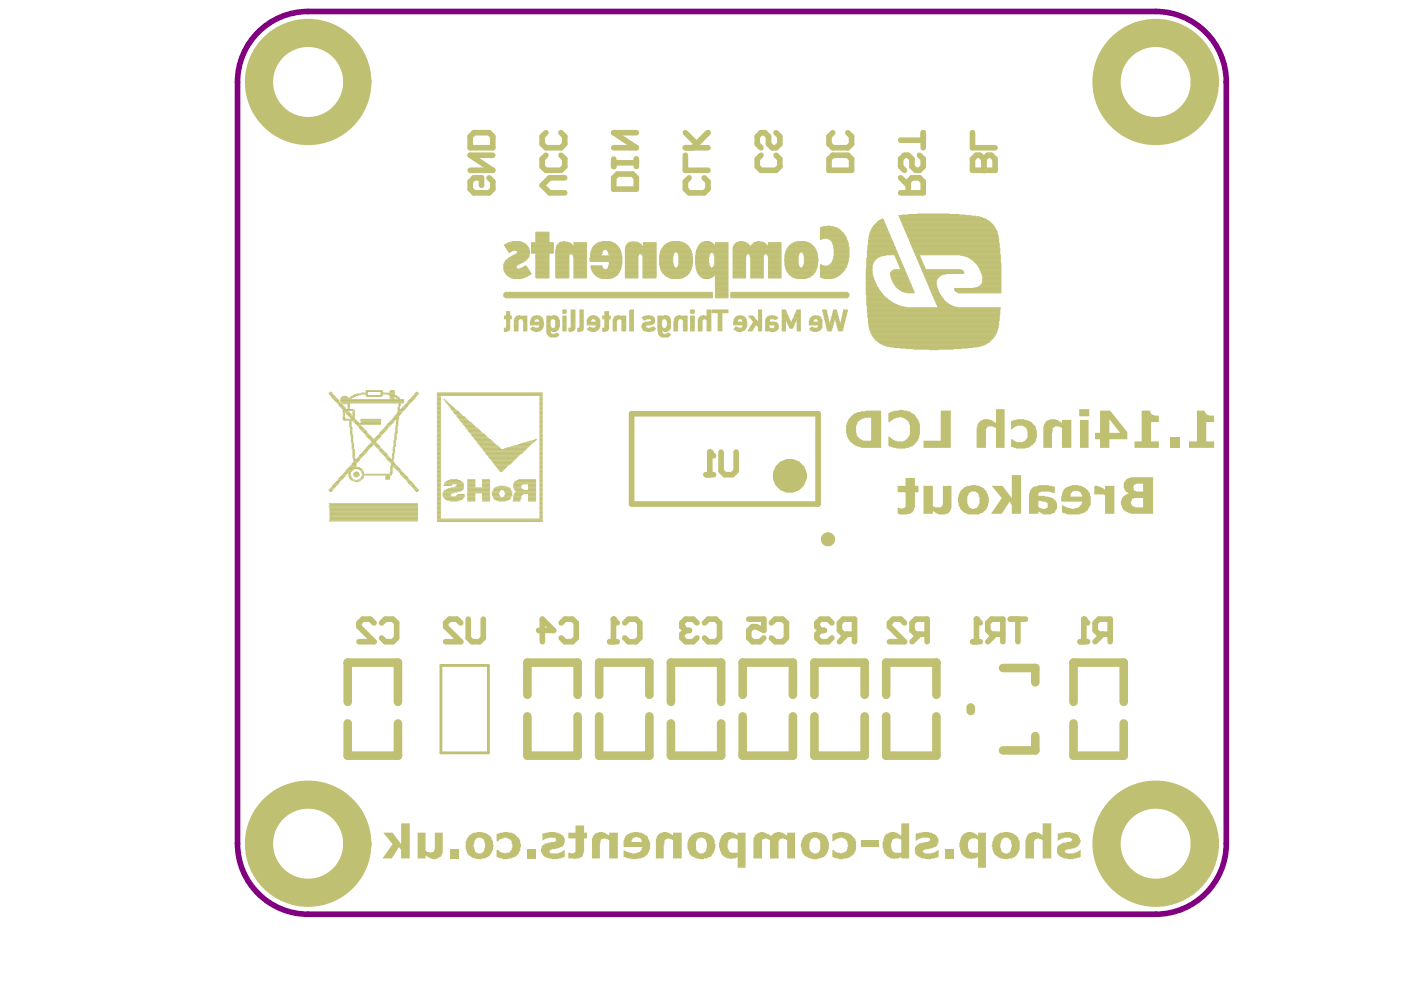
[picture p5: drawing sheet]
<svg xmlns="http://www.w3.org/2000/svg" width="297mm" height="210mm" viewBox="0 0 297 210" stroke-linecap="round" stroke-linejoin="round" font-family="sans-serif">
<path d="M54.7 6.8a14.9 14.9 0 0 1 10.6-4.4h179.7a15 15 0 0 1 15 15v161.5a15 15 0 0 1-15 14.9h-179.7a15 15 0 0 1-14.9-14.9v-161.5a14.9 14.9 0 0 1 4.3-10.6z" fill="none" stroke="#800080" stroke-width="1.2"/>
<g fill="none" stroke="#c0c073" stroke-width=".21">
<path d="M106.8 57.2h5.3M106.8 57.1h5.2M106.8 56.9h2.9M106.8 56.8h2.7M106.8 56.7h2.7M106.8 56.6h2.6M106.8 56.5h2.7M106.8 56.4h2.7M106.8 56.2h2.8M106.8 56.1h3M106.8 56h3.3M106.9 57.5h5.4"/>
<path d="M106.9 57.4h5.3M106.9 57.3h5.3M106.9 55.9h3.4M106.9 55.8h3.6M106.9 52h4.8M106.9 51.9h4.7M107 57.8h5.4M107 57.7h5.4M107 55.7h3.8M107 55.5h4M107 52.2h4.8M107.1 57.9h5.4"/>
<path d="M107.1 55.4h4M107.1 55.3h4.3M107.1 52.4h4.9M107.1 52.3h4.7M107.1 51.8h4.4M107.3 58.1h5.2M107.3 58h5.4M107.3 55.2h4.2M107.3 52.5h4.8M107.4 58.2h5M107.4 55.1h4.2M107.4 52.7h4.8"/>
<path d="M107.4 52.6h4.7M107.4 51.7h4M107.5 58.4h4.7M107.5 55h4.2M107.5 52.9h4.7M107.6 58.5h4.4M107.6 53.1h1.4M107.6 53h4.6M107.6 51.6h3.5M107.7 54.8h4.1M107.7 53.2h1M107.9 58.6h3.9"/>
<path d="M107.9 54.7h4.1M107.9 53.4h.3M107.9 53.3h.5M107.9 51.5h3M108 58.7h3.6M108 54.6h4.1M108 53.6h.1M108.2 58.8h3M108.2 54.5h3.9M108.2 51.3h2.5M108.4 58.9h2.6M108.4 54.4h3.8"/>
<path d="M108.6 54.3h3.6M108.7 51.2h1.6M108.8 59.1h1.7M108.8 54.1h3.4M109 54h3.2M109.3 53.9h3M109.3 53.1h2.9M109.5 53.8h2.8M109.6 53.7h2.7M109.6 53.2h2.7M109.7 53.6h2.6M109.7 53.4h2.6"/>
<path d="M109.7 53.3h2.6M110.2 56.9h1.8M110.5 56.8h1.3M110.8 56.7h.9M111 56.6h.7M111.1 56.5h.5M111.4 56.4h.1M112.7 53.7h4.6M112.7 53.6h4.6M112.7 53.4h4.6M112.7 53.3h4.6M112.7 53.2h4.6"/>
<path d="M112.7 53.1h4.6M112.7 53h4.6M112.7 52.9h4.6M112.7 52.7h4.6M112.7 52.6h4.6M112.7 52.5h4.6M112.7 52.4h4.6M112.7 52.3h4.6M112.7 52.2h4.6M112.7 52h4.6M112.7 51.9h4.6M112.7 51.8h4.6"/>
<path d="M112.7 51.7h4.6M112.7 51.6h4.6M112.7 51.5h4.6M113.6 58.8h2.8M113.6 58.7h2.8M113.6 58.6h2.8M113.6 58.5h2.8M113.6 58.4h2.8M113.6 58.2h2.8M113.6 58.1h2.8M113.6 58h2.8M113.6 57.9h2.8"/>
<path d="M113.6 57.8h2.8M113.6 57.7h2.8M113.6 57.5h2.8M113.6 57.4h2.8M113.6 57.3h2.8M113.6 57.2h2.8M113.6 57.1h2.8M113.6 56.9h2.8M113.6 56.8h2.8M113.6 56.7h2.8M113.6 56.6h2.8M113.6 56.5h2.8"/>
<path d="M113.6 56.4h2.8M113.6 56.2h2.8M113.6 56.1h2.8M113.6 56h2.8M113.6 55.9h2.8M113.6 55.8h2.8M113.6 55.7h2.8M113.6 55.5h2.8M113.6 55.4h2.8M113.6 55.3h2.8M113.6 55.2h2.8M113.6 55.1h2.8"/>
<path d="M113.6 55h2.8M113.6 54.8h2.8M113.6 54.7h2.8M113.6 54.6h2.8M113.6 54.5h2.8M113.6 54.4h2.8M113.6 54.3h2.8M113.6 54.1h2.8M113.6 54h2.8M113.6 53.9h2.8M113.6 53.8h2.9M113.6 51.3h2.9"/>
<path d="M113.6 51.2h2.8M113.6 51.1h2.8M113.6 51h2.8M113.6 50.9h2.8M113.6 50.7h2.8M113.6 50.6h2.8M113.6 50.5h2.8M113.6 50.4h2.8M113.6 50.3h2.8M113.6 50.2h2.8M113.6 50h2.8M113.6 49.9h2.8"/>
<path d="M113.6 49.8h2.8M113.6 49.7h2.8M113.6 49.6h2.8M113.6 49.5h2.8M113.6 49.3h2.8M113.6 49.2h2.8M113.7 58.9h2.7M117.8 58.8h2.8M117.8 58.7h2.8M117.8 58.6h2.8M117.8 58.5h2.8M117.8 58.4h2.8"/>
<path d="M117.8 58.2h2.8M117.8 58.1h2.8M117.8 58h2.8M117.8 57.9h2.8M117.8 57.8h2.8M117.8 57.7h2.8M117.8 57.5h2.8M117.8 57.4h2.8M117.8 57.3h2.8M117.8 57.2h2.8M117.8 57.1h2.8M117.8 56.9h2.8"/>
<path d="M117.8 56.8h2.8M117.8 56.7h2.8M117.8 56.6h2.8M117.8 56.5h2.8M117.8 56.4h2.8M117.8 56.2h2.8M117.8 56.1h2.8M117.8 56h2.8M117.8 55.9h2.8M117.8 55.8h2.8M117.8 55.7h2.8M117.8 55.5h2.8"/>
<path d="M117.8 55.4h2.8M117.8 55.3h2.8M117.8 55.2h2.8M117.8 55.1h2.8M117.8 55h2.8M117.8 54.8h2.8M117.8 54.7h2.8M117.8 54.6h2.8M117.8 54.5h2.8M117.8 54.4h2.8M117.8 54.3h2.8M117.8 54.1h2.8"/>
<path d="M117.8 54h2.9M117.8 53.9h3.1M117.8 53.8h6.6M117.8 53.7h6.6M117.8 53.6h6.6M117.8 53.4h6.6M117.8 53.3h6.6M117.8 53.2h6.6M117.8 53.1h6.6M117.8 53h6.6M117.9 58.9h2.6M117.9 52.9h6.5"/>
<path d="M117.9 52.7h6.5M117.9 52.6h6.5M117.9 52.5h6.5M117.9 52.4h6.5M118 52.3h6.4M118 52.2h3.6M118 52h3.4M118.2 51.9h3.1M118.3 51.8h2.9M118.4 51.7h2.7M118.5 51.6h2.5M118.6 51.5h2.1"/>
<path d="M118.9 51.3h1.5M119.4 51.2h.3M121.3 53.9h3.1M121.4 54h3M121.6 54.4h2.8M121.6 54.3h2.8M121.6 54.1h2.8M121.7 58.9h2.7M121.7 58.8h2.7M121.7 58.7h2.7M121.7 58.6h2.7M121.7 58.5h2.7"/>
<path d="M121.7 58.4h2.7M121.7 58.2h2.7M121.7 58.1h2.7M121.7 58h2.7M121.7 57.9h2.7M121.7 57.8h2.7M121.7 57.7h2.7M121.7 57.5h2.7M121.7 57.4h2.7M121.7 57.3h2.7M121.7 57.2h2.7M121.7 57.1h2.7"/>
<path d="M121.7 56.9h2.7M121.7 56.8h2.7M121.7 56.7h2.7M121.7 56.6h2.7M121.7 56.5h2.7M121.7 56.4h2.7M121.7 56.2h2.7M121.7 56.1h2.7M121.7 56h2.7M121.7 55.9h2.7M121.7 55.8h2.7M121.7 55.7h2.7"/>
<path d="M121.7 55.5h2.7M121.7 55.4h2.7M121.7 55.3h2.7M121.7 55.2h2.7M121.7 55.1h2.7M121.7 55h2.7M121.7 54.8h2.7M121.7 54.7h2.7M121.7 54.6h2.7M121.7 54.5h2.7M121.7 52.2h2.7M121.7 52h2.7"/>
<path d="M121.7 51.9h2.7M121.7 51.8h2.7M121.7 51.7h2.7M121.7 51.6h2.7M121.7 51.5h2.7M125.1 55.2h6.8M125.1 55.1h6.8M125.1 55h6.8M125.1 54.8h6.8M125.1 54.7h6.8M125.2 55.4h6.7M125.2 55.3h6.7"/>
<path d="M125.2 54.6h6.7M125.2 54.5h6.7M125.2 54.4h6.7M125.2 54.3h6.7M125.2 54.1h2.3M125.2 54h2.3M125.2 53.9h2.3M125.2 53.8h2.4M125.2 53.7h2.4M125.3 56.8h2.5M125.3 56.7h2.5M125.3 56.6h2.3"/>
<path d="M125.3 56.5h2.3M125.3 56.4h2.3M125.3 53.6h2.3M125.3 53.4h2.3M125.3 53.3h2.5M125.3 53.2h2.5M125.4 57.2h6.1M125.4 57.1h2.7M125.4 56.9h2.5M125.4 53.1h2.5M125.4 53h2.7M125.5 57.4h5.9"/>
<path d="M125.5 57.3h6M125.5 52.9h5.9M125.5 52.7h5.9M125.5 52.6h5.8M125.7 57.7h5.6M125.7 57.5h5.7M125.7 52.5h5.5M125.8 57.9h5.4M125.8 57.8h5.5M125.8 52.4h5.4M125.8 52.3h5.2M125.9 58h5.1"/>
<path d="M125.9 52.2h5M126 58.1h5M126 52h4.8M126.1 58.2h4.8M126.1 51.9h4.6M126.2 58.4h4.6M126.2 51.8h4.4M126.4 58.5h4.3M126.5 58.6h4M126.5 51.7h4M126.6 51.6h3.6M126.7 58.7h3.6"/>
<path d="M126.8 51.5h3.2M126.9 58.8h3.2M127.2 58.9h2.7M127.2 51.3h2.6M127.5 59.1h1.9M127.6 51.2h1.8M128.6 57.1h3M128.6 53h2.9M128.7 53.1h2.8M128.8 56.9h2.8M128.8 53.2h2.7M128.9 56.8h2.7"/>
<path d="M128.9 56.7h2.7M128.9 53.4h2.7M128.9 53.3h2.7M129.1 56.6h2.6M129.1 56.5h2.6M129.1 56.4h2.6M129.1 56.2h2.6M129.1 53.9h2.6M129.1 53.8h2.6M129.1 53.7h2.6M129.1 53.6h2.5M129.2 56.1h2.5"/>
<path d="M129.2 56h2.7M129.2 55.9h2.7M129.2 55.8h2.7M129.2 55.7h2.7M129.2 55.5h2.7M129.2 54.1h2.5M129.2 54h2.5M132.6 58.9h2.7M132.6 58.8h2.7M132.6 58.7h2.7M132.6 58.6h2.7M132.6 58.5h2.7"/>
<path d="M132.6 58.4h2.7M132.6 58.2h2.7M132.6 58.1h2.7M132.6 58h2.7M132.6 57.9h2.7M132.6 57.8h2.7M132.6 57.7h2.7M132.6 57.5h2.7M132.6 57.4h2.7M132.6 57.3h2.7M132.6 57.2h2.7M132.6 57.1h2.7"/>
<path d="M132.6 56.9h2.7M132.6 56.8h2.7M132.6 56.7h2.7M132.6 56.6h2.7M132.6 56.5h2.7M132.6 56.4h2.7M132.6 56.2h2.7M132.6 56.1h2.7M132.6 56h2.7M132.6 55.9h2.7M132.6 55.8h2.7M132.6 55.7h2.7"/>
<path d="M132.6 55.5h2.7M132.6 55.4h2.7M132.6 55.3h2.7M132.6 55.2h2.7M132.6 55.1h2.7M132.6 55h2.7M132.6 54.8h2.7M132.6 54.7h2.7M132.6 54.6h2.7M132.6 54.5h2.7M132.6 54.4h2.7M132.6 54.3h2.7"/>
<path d="M132.6 54.1h2.8M132.6 54h2.8M132.6 53.9h2.9M132.6 53.8h6.5M132.6 53.7h6.5M132.6 53.6h6.5M132.6 53.4h6.5M132.6 53.3h6.5M132.6 53.2h6.5M132.6 53.1h6.5M132.6 53h6.5M132.6 52.9h6.5"/>
<path d="M132.6 52.7h6.5M132.6 52.6h6.5M132.6 52.5h6.5M132.7 52.4h6.4M132.7 52.3h3.6M132.7 52.2h3.5M132.8 52h3.3M132.8 51.9h3.2M132.9 51.8h2.9M133 51.7h2.7M133.2 51.6h2.4M133.3 51.5h2.1"/>
<path d="M133.5 51.3h1.6M134.2 51.2h.1M136 53.9h3.1M136.2 54.1h2.9M136.2 54h2.9M136.3 58.9h2.7M136.3 58.8h2.8M136.3 58.7h2.8M136.3 58.6h2.8M136.3 58.5h2.8M136.3 58.4h2.8M136.3 58.2h2.8"/>
<path d="M136.3 58.1h2.8M136.3 58h2.8M136.3 57.9h2.8M136.3 57.8h2.8M136.3 57.7h2.8M136.3 57.5h2.8M136.3 57.4h2.8M136.3 57.3h2.8M136.3 57.2h2.8M136.3 57.1h2.8M136.3 56.9h2.8M136.3 56.8h2.8"/>
<path d="M136.3 56.7h2.8M136.3 56.6h2.8M136.3 56.5h2.8M136.3 56.4h2.8M136.3 56.2h2.8M136.3 56.1h2.8M136.3 56h2.8M136.3 55.9h2.8M136.3 55.8h2.8M136.3 55.7h2.8M136.3 55.5h2.8M136.3 55.4h2.8"/>
<path d="M136.3 55.3h2.8M136.3 55.2h2.8M136.3 55.1h2.8M136.3 55h2.8M136.3 54.8h2.8M136.3 54.7h2.8M136.3 54.6h2.8M136.3 54.5h2.8M136.3 54.4h2.8M136.3 54.3h2.8M136.4 52.3h2.7M136.4 52.2h2.7"/>
<path d="M136.4 52h2.7M136.4 51.9h2.7M136.4 51.8h2.7M136.4 51.7h2.7M136.4 51.6h2.7M136.4 51.5h2.7M139.8 56.1h3M139.8 56h3M139.8 55.9h3M139.8 55.8h2.8M139.8 55.7h2.8M139.8 55.5h2.8"/>
<path d="M139.8 55.4h2.8M139.8 55.3h2.8M139.8 55.2h2.8M139.8 55.1h2.8M139.8 55h2.8M139.8 54.8h2.8M139.8 54.7h2.8M139.8 54.6h2.8M139.8 54.5h2.8M139.8 54.4h2.8M139.8 54.3h3M139.8 54.1h3"/>
<path d="M139.9 56.7h3.2M139.9 56.6h3.1M139.9 56.5h3M139.9 56.4h3M139.9 56.2h2.9M139.9 54h2.9M139.9 53.9h2.9M139.9 53.8h3M139.9 53.7h3M139.9 53.6h3.1M140.1 57.1h6.4M140.1 56.9h6.5"/>
<path d="M140.1 56.8h6.5M140.1 53.4h6.5M140.1 53.3h6.5M140.1 53.2h6.4M140.2 57.3h6.2M140.2 57.2h6.3M140.2 53.1h6.3M140.2 53h6.2M140.3 57.5h6M140.3 57.4h6.1M140.3 52.9h6.1M140.3 52.7h6"/>
<path d="M140.4 57.8h5.8M140.4 57.7h5.9M140.4 52.6h5.9M140.5 57.9h5.7M140.5 52.5h5.7M140.5 52.4h5.5M140.7 58h5.3M140.7 52.3h5.3M140.8 58.1h5.1M140.8 52.2h5.1M140.9 58.2h4.9M140.9 52h4.9"/>
<path d="M141 58.4h4.7M141 51.9h4.7M141.1 58.5h4.5M141.1 51.8h4.4M141.2 58.6h4.1M141.2 51.7h4.1M141.5 58.7h3.7M141.5 51.6h3.7M141.7 58.8h3.3M141.7 51.5h3.2M141.9 58.9h2.9M142.1 51.3h2.5"/>
<path d="M142.3 59.1h2M142.4 51.2h1.8M143.6 56.7h3M143.6 53.6h3M143.7 56.6h2.9M143.7 56.5h3M143.7 53.7h2.9M143.8 56.4h2.9M143.8 56.2h2.9M143.8 54h2.9M143.8 53.9h2.9M143.8 53.8h2.9"/>
<path d="M143.9 56.1h2.8M143.9 56h2.8M143.9 55.9h3M143.9 55.8h3M143.9 55.7h3M143.9 55.5h3M143.9 55.4h3M143.9 55.3h3M143.9 55.2h3M143.9 55.1h3M143.9 55h3M143.9 54.8h3"/>
<path d="M143.9 54.7h3M143.9 54.6h3M143.9 54.5h3M143.9 54.4h2.8M143.9 54.3h2.8M143.9 54.1h2.8M147.4 56.1h3M147.4 56h3M147.4 55.9h3M147.4 55.8h2.9M147.4 55.7h2.9M147.4 55.5h2.9"/>
<path d="M147.4 55.4h2.9M147.4 55.3h2.9M147.4 55.2h2.9M147.4 55.1h2.9M147.4 55h2.9M147.4 54.8h2.9M147.4 54.7h2.9M147.4 54.6h2.9M147.4 54.5h2.9M147.4 54.4h3M147.4 54.3h3M147.4 54.1h3"/>
<path d="M147.6 56.8h6.8M147.6 56.7h3.1M147.6 56.6h3M147.6 56.5h2.9M147.6 56.4h2.9M147.6 56.2h2.8M147.6 54h2.8M147.6 53.9h2.9M147.6 53.8h2.9M147.6 53.7h3M147.6 53.6h3.2M147.6 53.4h6.8"/>
<path d="M147.7 57.3h6.7M147.7 57.2h6.7M147.7 57.1h6.7M147.7 56.9h6.7M147.7 53.3h6.7M147.7 53.2h6.7M147.7 53.1h6.7M147.7 53h6.7M147.8 57.7h6.6M147.8 57.5h6.6M147.8 57.4h6.6M147.8 52.9h6.6"/>
<path d="M147.8 52.7h6.6M147.9 57.9h6.5M147.9 57.8h6.5M147.9 52.6h6.5M147.9 52.5h6.5M148 58h6.4M148 52.4h6.4M148 52.3h6.4M148.1 58.2h3.4M148.1 58.1h6.3M148.1 52.2h6.3M148.1 52h3.4"/>
<path d="M148.3 58.4h3.1M148.3 51.9h3.1M148.4 58.5h3M148.4 51.8h2.9M148.5 58.6h2.8M148.5 51.7h2.7M148.6 58.7h2.5M148.6 51.6h2.5M148.7 58.8h2.3M148.7 51.5h2.3M149 58.9h1.7M149 51.3h1.7"/>
<path d="M149.2 59.1h1.3M149.3 51.2h1.2M151.1 56.7h3.3M151.1 53.6h3.3M151.2 53.7h3.2M151.3 56.6h3.1M151.3 56.5h3.1M151.3 53.8h3.1M151.4 56.4h3M151.4 56.2h3M151.4 56.1h3M151.4 54.1h3"/>
<path d="M151.4 54h3M151.4 53.9h3M151.5 56h2.9M151.5 55.9h2.9M151.5 55.8h2.9M151.5 55.7h2.9M151.5 55.5h2.9M151.5 55.4h2.9M151.5 55.3h2.9M151.5 55.2h2.9M151.5 55.1h2.9M151.5 55h2.9"/>
<path d="M151.5 54.8h2.9M151.5 54.7h2.9M151.5 54.6h2.9M151.5 54.5h2.9M151.5 54.4h2.9M151.5 54.3h2.9M151.7 60h2.7M151.7 59.9h2.7M151.7 59.8h2.7M151.7 59.6h2.7M151.7 59.5h2.7M151.7 59.4h2.7"/>
<path d="M151.7 59.3h2.7M151.7 59.2h2.7M151.7 59.1h2.7M151.7 58.9h2.7M151.7 58.8h2.7M151.7 58.7h2.7M151.7 58.6h2.7M151.7 58.5h2.7M151.7 58.4h2.7M151.7 58.2h2.7M151.7 52h2.7M151.7 51.9h2.7"/>
<path d="M151.7 51.8h2.7M151.7 51.7h2.7M151.7 51.6h2.7M151.7 51.5h2.7M155.4 58.9h2.7M155.4 58.8h2.7M155.4 58.7h2.7M155.4 58.6h2.7M155.4 58.5h2.7M155.4 58.4h2.7M155.4 58.2h2.7M155.4 58.1h2.7"/>
<path d="M155.4 58h2.7M155.4 57.9h2.7M155.4 57.8h2.7M155.4 57.7h2.7M155.4 57.5h2.7M155.4 57.4h2.7M155.4 57.3h2.7M155.4 57.2h2.7M155.4 57.1h2.7M155.4 56.9h2.7M155.4 56.8h2.7M155.4 56.7h2.7"/>
<path d="M155.4 56.6h2.7M155.4 56.5h2.7M155.4 56.4h2.7M155.4 56.2h2.7M155.4 56.1h2.7M155.4 56h2.7M155.4 55.9h2.7M155.4 55.8h2.7M155.4 55.7h2.7M155.4 55.5h2.7M155.4 55.4h2.7M155.4 55.3h2.7"/>
<path d="M155.4 55.2h2.7M155.4 55.1h2.7M155.4 55h2.7M155.4 54.8h2.7M155.4 54.7h2.7M155.4 54.6h2.7M155.4 54.5h2.7M155.4 54.4h2.7M155.4 54.3h2.8M155.4 54.1h2.8M155.4 54h2.8M155.4 53.9h2.9"/>
<path d="M155.4 53.8h10.2M155.4 53.7h10.2M155.4 53.6h10.2M155.4 53.4h10.2M155.4 53.3h10.2M155.4 53.2h10.2M155.4 53.1h10.2M155.4 53h10.2M155.4 52.9h10.2M155.4 52.7h10.2M155.4 52.6h10.2M155.4 52.5h10.2"/>
<path d="M155.5 52.4h10.1M155.5 52.3h3.5M155.5 52.2h3.5M155.6 52h3.3M155.6 51.9h3.2M155.8 51.8h2.9M155.9 51.7h2.7M156 51.6h2.5M156.1 51.5h2.1M156.3 51.3h1.7M156.8 51.2h.7M158.8 53.9h3.3"/>
<path d="M158.9 54h3.1M159 54.4h2.9M159 54.3h2.9M159 54.1h3M159.2 58.9h2.7M159.2 58.8h2.7M159.2 58.7h2.7M159.2 58.6h2.7M159.2 58.5h2.7M159.2 58.4h2.7M159.2 58.2h2.7M159.2 58.1h2.7"/>
<path d="M159.2 58h2.7M159.2 57.9h2.7M159.2 57.8h2.7M159.2 57.7h2.7M159.2 57.5h2.7M159.2 57.4h2.7M159.2 57.3h2.7M159.2 57.2h2.7M159.2 57.1h2.7M159.2 56.9h2.7M159.2 56.8h2.7M159.2 56.7h2.7"/>
<path d="M159.2 56.6h2.7M159.2 56.5h2.7M159.2 56.4h2.7M159.2 56.2h2.7M159.2 56.1h2.7M159.2 56h2.7M159.2 55.9h2.7M159.2 55.8h2.7M159.2 55.7h2.7M159.2 55.5h2.7M159.2 55.4h2.7M159.2 55.3h2.7"/>
<path d="M159.2 55.2h2.7M159.2 55.1h2.7M159.2 55h2.7M159.2 54.8h2.7M159.2 54.7h2.7M159.2 54.6h2.7M159.2 54.5h2.7M159.3 52.3h6.3M159.3 52.2h3.5M159.3 52h3.4M159.4 51.9h3.2M159.5 51.8h2.9"/>
<path d="M159.6 51.7h2.7M159.7 51.6h2.5M159.9 51.5h2.1M160.1 51.3h1.6M160.6 51.2h.6M162.6 53.9h3M162.7 54h2.9M162.8 54.3h2.8M162.8 54.1h2.8M162.9 58.9h2.7M162.9 58.8h2.7M162.9 58.7h2.7"/>
<path d="M162.9 58.6h2.7M162.9 58.5h2.7M162.9 58.4h2.7M162.9 58.2h2.7M162.9 58.1h2.7M162.9 58h2.7M162.9 57.9h2.7M162.9 57.8h2.7M162.9 57.7h2.7M162.9 57.5h2.7M162.9 57.4h2.7M162.9 57.3h2.7"/>
<path d="M162.9 57.2h2.7M162.9 57.1h2.7M162.9 56.9h2.7M162.9 56.8h2.7M162.9 56.7h2.7M162.9 56.6h2.7M162.9 56.5h2.7M162.9 56.4h2.7M162.9 56.2h2.7M162.9 56.1h2.7M162.9 56h2.7M162.9 55.9h2.7"/>
<path d="M162.9 55.8h2.7M162.9 55.7h2.7M162.9 55.5h2.7M162.9 55.4h2.7M162.9 55.3h2.7M162.9 55.2h2.7M162.9 55.1h2.7M162.9 55h2.7M162.9 54.8h2.7M162.9 54.7h2.7M162.9 54.6h2.7M162.9 54.5h2.7"/>
<path d="M162.9 54.4h2.7M162.9 52.2h2.7M162.9 52h2.7M162.9 51.9h2.7M162.9 51.8h2.7M162.9 51.7h2.7M162.9 51.6h2.7M162.9 51.5h2.7M166.3 55.3h2.9M166.3 55.2h2.9M166.3 55.1h2.9M166.3 55h2.9"/>
<path d="M166.4 56.4h2.9M166.4 56.2h2.9M166.4 56.1h2.9M166.4 56h2.8M166.4 55.9h2.8M166.4 55.8h2.8M166.4 55.7h2.8M166.4 55.5h2.8M166.4 55.4h2.8M166.4 54.8h2.8M166.4 54.7h2.8M166.4 54.6h2.8"/>
<path d="M166.4 54.5h2.8M166.4 54.4h2.8M166.4 54.3h2.8M166.4 54.1h2.9M166.4 54h2.9M166.4 53.9h2.9M166.5 56.8h6.7M166.5 56.7h3.2M166.5 56.6h3M166.5 56.5h3M166.5 53.8h3M166.5 53.7h3"/>
<path d="M166.5 53.6h3.1M166.5 53.4h6.7M166.7 57.2h6.4M166.7 57.1h6.4M166.7 56.9h6.4M166.7 53.3h6.4M166.7 53.2h6.4M166.8 57.4h6.2M166.8 57.3h6.2M166.8 53.1h6.2M166.8 53h6.2M166.8 52.9h6.2"/>
<path d="M166.9 57.7h6M166.9 57.5h6M166.9 52.7h6M167 57.8h5.7M167 52.6h5.7M167 52.5h5.7M167.1 57.9h5.5M167.1 52.4h5.5M167.2 58.1h5.3M167.2 58h5.3M167.2 52.3h5.3M167.4 58.2h5"/>
<path d="M167.4 52.2h5M167.4 52h4.9M167.5 58.4h4.8M167.6 51.9h4.6M167.7 58.5h4.3M167.7 51.8h4.3M167.8 58.6h4.1M167.8 51.7h4.1M167.9 58.7h3.9M168.1 51.6h3.6M168.2 58.8h3.4M168.3 51.5h3.2"/>
<path d="M168.5 58.9h2.7M168.5 51.3h2.7M168.9 59.1h2M169 51.2h1.8M170.1 56.7h3.1M170.2 56.6h3M170.2 53.6h3M170.3 56.5h2.9M170.3 53.8h2.9M170.3 53.7h2.9M170.4 56.4h2.9M170.4 56.2h2.9"/>
<path d="M170.4 56.1h2.9M170.4 56h2.9M170.4 54.1h2.9M170.4 54h2.9M170.4 53.9h2.9M170.5 55.9h2.8M170.5 55.8h2.8M170.5 55.7h2.8M170.5 55.5h2.8M170.5 55.4h2.9M170.5 55.3h2.9M170.5 55.2h2.9"/>
<path d="M170.5 55.1h2.9M170.5 55h2.9M170.5 54.8h2.9M170.5 54.7h2.8M170.5 54.6h2.8M170.5 54.5h2.8M170.5 54.4h2.8M170.5 54.3h2.8M173.9 58.7h3.5M173.9 58.6h3.8M173.9 58.5h3.9M173.9 58.4h4.1"/>
<path d="M173.9 58.2h4.2M173.9 58.1h4.4M173.9 58h4.5M173.9 57.9h4.6M173.9 57.8h4.7M173.9 57.7h4.8M173.9 57.5h4.9M173.9 57.4h5.1M173.9 57.3h5.2M173.9 57.2h5.2M173.9 57.1h5.3M173.9 56.9h5.3"/>
<path d="M173.9 56.8h5.4M173.9 56.7h5.5M173.9 56.6h5.5M173.9 56.5h5.6M173.9 56.4h1M173.9 56.2h.5M173.9 56.1h.3M173.9 50.7h.3M173.9 50.6h.6M173.9 50.5h5.5M173.9 50.4h5.5M173.9 50.3h5.4"/>
<path d="M173.9 50.2h5.4M173.9 50h5.3M173.9 49.9h5.3M173.9 49.8h5.2M173.9 49.7h5.1M173.9 49.6h4.9M173.9 49.5h4.9M173.9 49.3h4.8M173.9 49.2h4.7M173.9 49.1h4.6M173.9 49h4.5M173.9 48.9h4.4"/>
<path d="M173.9 48.8h4.2M173.9 48.6h4.1M173.9 48.5h3.9M173.9 48.4h3.8M173.9 48.3h3.5M174 58.8h3.2M174.2 48.2h2.9M174.4 58.9h2.6M174.5 48.1h2.2M174.7 59.1h1.8M175.3 56.4h4.2M175.4 47.9h.6"/>
<path d="M175.6 50.6h3.9M175.7 56.2h3.8M175.8 50.7h3.7M175.9 56.1h3.8M176 56h3.7M176 50.9h3.5M176.1 55.9h3.6M176.1 51h3.6M176.3 55.8h3.5M176.3 51.1h3.4M176.4 55.7h3.4M176.4 55.5h3.4"/>
<path d="M176.4 51.3h3.4M176.4 51.2h3.4M176.5 55.4h3.3M176.5 55.3h3.4M176.5 51.6h3.3M176.5 51.5h3.3M176.6 55.2h3.3M176.6 55.1h3.3M176.6 55h3.3M176.6 51.9h3.3M176.6 51.8h3.3M176.6 51.7h3.3"/>
<path d="M176.7 54.8h3.2M176.7 54.7h3.2M176.7 54.6h3.3M176.7 54.5h3.3M176.7 54.4h3.3M176.7 52.6h3.3M176.7 52.5h3.3M176.7 52.4h3.3M176.7 52.3h3.2M176.7 52.2h3.2M176.7 52h3.2M176.8 54.3h3.2"/>
<path d="M176.8 54.1h3.2M176.8 54h3.2M176.8 53.9h3.2M176.8 53.8h3.2M176.8 53.7h3.2M176.8 53.6h3.2M176.8 53.4h3.2M176.8 53.3h3.2M176.8 53.2h3.2M176.8 53.1h3.2M176.8 53h3.2M176.8 52.9h3.2"/>
<path d="M176.8 52.7h3.2M183.6 60h2M183.6 59.9h1.9M183.6 59.8h1.9M183.6 59.6h1.9M183.6 59.5h1.8M183.6 59.4h1.8M183.6 59.3h1.7M183.6 59.2h1.7M183.6 59.1h1.7M183.6 58.9h1.6M183.6 58.8h1.6"/>
<path d="M183.6 58.7h1.6M183.6 58.6h1.4M183.6 58.5h1.4M183.6 58.4h1.4M183.6 58.2h1.4M183.6 58.1h1.3M183.6 58h1.3M183.6 57.9h1.3M183.6 57.8h1.3M183.6 57.7h1.3M183.6 57.5h1.3M183.6 57.4h1.3"/>
<path d="M183.6 57.3h1.3M183.6 57.2h1.2M183.6 57.1h1.2M183.6 56.9h1.3M183.8 56.8h1.1M183.8 56.7h1.1M183.8 56.6h1.1M183.8 56.5h1.1M183.8 56.4h1.1M183.8 56.2h1.1M183.8 56.1h1.2M183.8 56h1.2"/>
<path d="M183.8 55.9h1.2M183.8 55.8h1.4M183.8 55.7h1.4M183.8 55.5h1.5M183.8 55.4h1.5M183.8 55.3h1.6M183.8 55.2h1.7M183.8 55.1h1.8M183.8 55h2M183.8 54.8h2.1M183.8 54.7h2.2M183.9 54.6h2.3"/>
<path d="M183.9 54.5h2.6M183.9 54.4h2.8M183.9 54.3h3.3M183.9 54.1h3.8M183.9 54h6.5M183.9 53.9h6.5M183.9 53.8h6.4M183.9 53.7h6.4M183.9 53.6h6.3M183.9 53.4h6.3M183.9 53.3h6.3M183.9 53.2h6.2"/>
<path d="M184 53.1h6.1M184 53h6M184 52.9h6M184 52.7h5.9M184 52.6h5.9M184 52.5h5.9M184 52.4h5.7M184 52.3h5.7M184 52.2h5.6M184 52h5.6M184.1 51.9h5.4M184.1 51.8h5.4"/>
<path d="M184.1 51.7h5.4M184.1 51.6h5.3M184.1 51.5h5.3M184.1 51.3h5.2M184.1 51.2h5.2M184.1 51.1h5M184.1 51h5M184.2 50.9h4.9M184.2 50.7h4.8M184.2 50.6h4.8M184.2 50.5h4.7M184.2 50.4h4.7"/>
<path d="M184.2 50.3h4.6M184.2 50.2h4.6M184.3 50h4.5M184.3 49.9h4.4M184.3 49.8h4.4M184.3 49.7h4.3M184.5 49.6h4.1M184.5 49.5h4.1M184.5 49.3h3.9M184.5 49.2h3.9M184.6 49.1h3.7M184.6 49h3.7"/>
<path d="M184.7 48.9h3.5M184.7 48.8h3.5M184.8 48.6h3.4M184.8 48.5h3.3M184.9 48.4h3.2M184.9 48.3h3.1M185 48.2h3M185.2 48.1h2.7M185.2 47.9h2.7M185.3 47.8h2.6M185.4 47.7h2.3M185.5 47.6h2.2"/>
<path d="M185.6 47.5h2M185.8 47.4h1.8M185.9 47.2h1.6M186 47.1h1.5M186.1 47h1.4M186.2 46.9h1.2M186.3 46.8h1.1M186.6 46.7h.7M186.8 46.5h.5M187 46.4h.2M188.8 58.5h3.5M188.8 58.4h3.5"/>
<path d="M188.8 58.2h3.4M188.8 58.1h3.4M188.8 58h3.4M188.8 57.9h3.3M188.9 58.8h3.6M188.9 58.7h3.5M188.9 58.6h3.5M188.9 57.8h3.2M188.9 57.7h3.1M189 59.2h3.7M189 59.1h3.5M189 58.9h3.5"/>
<path d="M189 57.5h3M189.1 59.4h3.7M189.1 59.3h3.6M189.1 57.4h2.7M189.3 59.8h3.6M189.3 59.6h3.6M189.3 59.5h3.5M189.4 59.9h3.5M189.4 57.3h2.4M189.5 60h3.5M189.6 57.2h2.2M189.7 54.3h.9"/>
<path d="M189.7 54.1h.9M189.9 54.5h.8M189.9 54.4h.7M190 54.8h.8M190 54.7h.8M190 54.6h.7M190.1 55.1h.8M190.1 55h.8M190.2 55.3h.8M190.2 55.2h.7M190.3 55.7h.8M190.3 55.5h.8"/>
<path d="M190.3 55.4h.7M190.4 55.9h.9M190.4 55.8h.7M190.6 56.1h.8M190.6 56h.7M190.6 45.7h15.3M190.7 56.5h.8M190.7 56.4h.8M190.7 56.2h.7M190.7 46h17M190.7 45.8h16.1M190.8 56.7h.8"/>
<path d="M190.8 56.6h.7M190.8 46.3h17.9M190.8 46.2h17.6M190.8 46.1h17.3M190.9 57.1h.8M190.9 56.9h.8M190.9 56.8h.7M190.9 46.5h18.3M190.9 46.4h18M191 46.9h18.6M191 46.8h18.5M191 46.7h18.3"/>
<path d="M191.1 47.1h18.9M191.1 47h18.8M191.3 47.4h18.9M191.3 47.2h18.8M191.3 45.6h13.4M191.4 47.7h19.2M191.4 47.6h19.1M191.4 47.5h18.9M191.5 47.9h19.2M191.5 47.8h19.1M191.6 48.2h19.3M191.6 48.1h19.2"/>
<path d="M191.7 48.5h19.4M191.7 48.4h19.4M191.7 48.3h19.2M191.8 48.8h19.4M191.8 48.6h19.4M192 49h19.3M192 48.9h19.3M192.1 49.3h19.3M192.1 49.2h19.3M192.1 49.1h19.3M192.2 49.6h19.3M192.2 49.5h19.3"/>
<path d="M192.3 49.8h19.2M192.3 49.7h19.2M192.4 50.2h19.2M192.4 50h19.2M192.4 49.9h19.2M192.5 50.4h19.1M192.5 50.3h19.1M192.7 50.6h19.1M192.7 50.5h19.1M192.7 45.5h10.6M192.8 51h19M192.8 50.9h19"/>
<path d="M192.8 50.7h19M192.9 51.2h18.9M192.9 51.1h18.9M193 51.6h18.9M193 51.5h18.8M193 51.3h18.8M193.1 51.8h18.8M193.1 51.7h18.8M193.2 52h18.7M193.2 51.9h18.7M193.4 52.4h18.5M193.4 52.3h18.5"/>
<path d="M193.4 52.2h18.5M193.5 52.6h18.5M193.5 52.5h18.4M193.6 52.9h18.4M193.6 52.7h18.4M193.7 53.2h18.3M193.7 53.1h18.3M193.7 53h18.3M193.8 53.4h18.2M193.8 53.3h18.2M194 53.7h18M194 53.6h18"/>
<path d="M194.1 54h18M194.1 53.9h17.9M194.1 53.8h17.9M194.2 54.3h.8M194.2 54.1h.8M194.3 54.5h.8M194.3 54.4h.7M194.4 54.8h.8M194.4 54.7h.8M194.4 54.6h.7M194.5 55.1h.9M194.5 55h.9"/>
<path d="M194.5 45.4h6.8M194.7 55.3h.8M194.7 55.2h.7M194.8 55.7h.8M194.8 55.5h.8M194.8 55.4h.7M194.9 55.9h.8M194.9 55.8h.8M195 56.2h.8M195 56.1h.8M195 56h.7M195.1 56.5h.8"/>
<path d="M195.1 56.4h.8M195.2 56.7h.9M195.2 56.6h.9M195.4 57.1h.8M195.4 56.9h.8M195.4 56.8h.7M195.5 57.3h8.5M195.5 57.2h8.2M195.6 57.5h8.7M195.6 57.4h8.5M195.7 57.9h8.7M195.7 57.8h8.7"/>
<path d="M195.7 57.7h8.6M195.8 58.1h4.7M195.8 58h8.5M195.9 58.4h3.7M195.9 58.2h4M196.1 58.7h3M196.1 58.6h3.1M196.1 58.5h3.2M196.2 58.9h2.7M196.2 58.8h2.8M196.3 59.2h2.5M196.3 59.1h2.5"/>
<path d="M196.4 59.5h2.1M196.4 59.4h2.2M196.4 59.3h2.2M196.5 59.8h2M196.5 59.6h2M196.6 60h1.9M196.6 59.9h1.9M203.7 54.1h8.4M204.3 54.3h7.8M204.7 54.4h7.4M205.1 54.5h7M205.3 54.6h6.8"/>
<path d="M205.5 54.7h6.6M205.8 54.8h6.3M205.9 55h6.2M206.1 55.1h6M206.2 55.2h5.9M206.4 55.3h5.7M206.5 55.4h5.6M206.6 55.5h5.5M206.7 55.7h5.4M206.8 55.8h5.4M207 55.9h5.2M207.1 56h5.1"/>
<path d="M207.2 56.1h5M207.3 56.4h4.9M207.3 56.2h4.9M207.4 56.5h4.8M207.5 56.7h4.7M207.5 56.6h4.7M207.7 56.9h4.5M207.7 56.8h4.5M207.8 57.2h4.4M207.8 57.1h4.4M207.9 57.4h4.3M207.9 57.3h4.3"/>
<path d="M208 57.8h4.2M208 57.7h4.2M208 57.5h4.2M208.1 58h4.1M208.1 57.9h4.1M208.2 60h4M208.2 59.9h4M208.2 58.5h4M208.2 58.4h4M208.2 58.2h4M208.2 58.1h4M208.4 59.8h3.8"/>
<path d="M208.4 59.6h3.8M208.4 59.5h3.8M208.4 59.4h3.8M208.4 59.3h3.8M208.4 59.2h3.8M208.4 59.1h3.8M208.4 58.9h3.8M208.4 58.8h3.8M208.4 58.7h3.8M208.4 58.6h3.8M106.8 62.8h44.3M106.8 62.7h44.3"/>
<path d="M106.8 62.6h44.3M106.8 62.4h44.3M106.8 62.3h44.3M106.9 70.3h.5M106.9 70.2h.8M106.9 70.1h1.1M106.9 69.9h1.1M106.9 69.8h1.2M106.9 69.7h1.2M106.9 69.6h1.2M106.9 67.6h1.5M106.9 67.5h1.5"/>
<path d="M106.9 67.4h1.5M106.9 67.2h1.5M106.9 67.1h1.5M106.9 67h1.5M106.9 62.9h44.2M106.9 62.2h44.2M107 63h44.1M107 62.1h44.1M107.1 63.1h44M107.1 62h44M107.4 69.5h.7M107.4 69.3h.7"/>
<path d="M107.4 69.2h.7M107.4 69.1h.7M107.4 69h.7M107.4 68.9h.7M107.4 68.8h.7M107.4 68.6h.7M107.4 68.5h.7M107.4 68.4h.7M107.4 68.3h.7M107.4 68.2h.7M107.4 68.1h.7M107.4 67.9h.7"/>
<path d="M107.4 67.8h.7M107.4 67.7h.7M107.4 66.9h.7M107.4 66.8h.7M107.4 66.7h.7M107.4 66.5h.7M107.4 66.4h.7M107.4 66.3h.7M107.4 66.2h.7M107.4 66.1h.7M109 70.2h.8M109 70.1h.8"/>
<path d="M109 69.9h.8M109 69.8h.8M109 69.7h.8M109 69.6h.8M109 69.5h.8M109 69.3h.8M109 69.2h.8M109 69.1h.8M109 69h.8M109 68.9h.8M109 68.8h.8M109 68.6h.8"/>
<path d="M109 68.5h.8M109 68.4h.8M109 68.3h.8M109 68.2h.8M109 68.1h.8M109 67.9h.8M109 67.8h1M109.1 67.7h1M109.1 67.6h2.6M109.1 67.5h2.6M109.3 67.4h2.4M109.4 67.2h2.3"/>
<path d="M109.5 67.1h1.4M109.6 67h1.1M110.1 66.9h.1M110.8 67.7h.9M110.9 68.1h.8M110.9 67.9h.8M110.9 67.8h.8M111 70.2h.7M111 70.1h.7M111 69.9h.7M111 69.8h.7M111 69.7h.7"/>
<path d="M111 69.6h.7M111 69.5h.7M111 69.3h.7M111 69.2h.7M111 69.1h.7M111 69h.7M111 68.9h.7M111 68.8h.7M111 68.6h.7M111 68.5h.7M111 68.4h.7M111 68.3h.7"/>
<path d="M111 68.2h.7M111 67.1h.7M111 67h.7M112.4 68.9h2.8M112.4 68.8h2.8M112.4 68.6h2.8M112.4 68.5h2.8M112.4 68.4h2.8M112.4 68.3h2.8M112.5 69.8h2.4M112.5 69.7h2.5M112.5 68.2h.7"/>
<path d="M112.5 68.1h.7M112.5 67.9h.7M112.5 67.8h.9M112.7 69.9h2.1M112.7 69.6h2.3M112.7 67.7h.8M112.7 67.6h2.3M112.8 69.5h.6M112.8 67.5h2.2M112.8 67.4h2.1M112.9 70.1h1.7M112.9 69.3h.2"/>
<path d="M112.9 67.2h1.9M113 67.1h1.6M113.1 70.2h1.3M113.2 67h1.2M113.5 70.3h.6M113.7 66.9h.1M114.2 69.5h.9M114.2 67.7h.9M114.3 69.3h.8M114.3 67.8h.8M114.4 69.2h.7M114.4 69.1h.8"/>
<path d="M114.4 69h.8M114.4 68.2h.8M114.4 68.1h.7M114.4 67.9h.7M115.9 70.6h.9M115.9 70.5h.9M115.9 70.4h.9M115.9 70.3h.7M115.9 70.2h.7M115.9 70.1h2.3M115.9 69.9h2.4M115.9 69.8h2.5"/>
<path d="M115.9 69.7h2.5M115.9 69.6h1.2M115.9 69.5h1M115.9 69.3h.9M115.9 69.2h.9M115.9 69.1h.9M115.9 69h.7M115.9 68.9h.7M115.9 68.8h.7M115.9 68.6h.7M115.9 68.5h.7M115.9 68.4h.7"/>
<path d="M115.9 68.3h.7M115.9 68.2h.7M115.9 68.1h.9M115.9 67.9h.9M115.9 67.8h.9M115.9 67.7h1M115.9 67.6h2.6M115.9 67.5h2.5M115.9 67.4h2.5M115.9 67.2h2.4M115.9 67.1h.7M115.9 67h.7"/>
<path d="M116.1 70.9h1.2M116.1 70.8h.8M116.2 71h2.3M116.3 71.2h2M116.3 71.1h2.1M116.5 71.3h1.7M116.8 71.5h1.1M116.8 67.1h1.4M116.9 70.2h1.1M117 67h1M117.1 70.3h.7M117.3 66.9h.3"/>
<path d="M117.5 70.9h.9M117.5 69.6h1M117.6 67.7h.9M117.7 69.5h.8M117.7 69.3h.8M117.7 67.8h.8M117.8 70.8h.5M117.8 69.2h.8M117.8 69.1h.8M117.8 69h.8M117.8 68.9h.8M117.8 68.8h.8"/>
<path d="M117.8 68.6h.8M117.8 68.5h.8M117.8 68.4h.8M117.8 68.3h.8M117.8 68.2h.8M117.8 68.1h.8M117.8 67.9h.8M117.9 70.6h.3M119.3 70.2h.7M119.3 70.1h.7M119.3 69.9h.7M119.3 69.8h.7"/>
<path d="M119.3 69.7h.7M119.3 69.6h.7M119.3 69.5h.7M119.3 69.3h.7M119.3 69.2h.7M119.3 69.1h.7M119.3 69h.7M119.3 68.9h.7M119.3 68.8h.7M119.3 68.6h.7M119.3 68.5h.7M119.3 68.4h.7"/>
<path d="M119.3 68.3h.7M119.3 68.2h.7M119.3 68.1h.7M119.3 67.9h.7M119.3 67.8h.7M119.3 67.7h.7M119.3 67.6h.7M119.3 67.5h.7M119.3 67.4h.7M119.3 67.2h.7M119.3 67.1h.7M119.3 67h.7"/>
<path d="M119.3 66.4h.7M119.3 66.3h.7M119.3 66.2h.7M119.3 66.1h.7M119.3 66h.7M119.3 65.8h.7M119.3 65.7h.7M120.6 70.2h1M120.6 70.1h1.1M120.6 69.9h1.2M120.6 69.8h1.2M120.6 69.7h1.3"/>
<path d="M120.6 69.6h1.3M120.7 70.3h.4M121.1 69.5h.8M121.1 69.3h.8M121.1 69.2h.8M121.1 69.1h.8M121.1 69h.8M121.1 68.9h.8M121.1 68.8h.8M121.1 68.6h.8M121.1 68.5h.8M121.1 68.4h.8"/>
<path d="M121.1 68.3h.8M121.1 68.2h.8M121.1 68.1h.8M121.1 67.9h.8M121.1 67.8h.8M121.1 67.7h.8M121.1 67.6h.8M121.1 67.5h.8M121.1 67.4h.8M121.1 67.2h.8M121.1 67.1h.8M121.1 67h.8"/>
<path d="M121.1 66.9h.8M121.1 66.8h.8M121.1 66.7h.8M121.1 66.5h.8M121.1 66.4h.8M121.1 66.3h.8M121.1 66.2h.8M121.1 66.1h.8M121.1 66h.8M121.1 65.8h.8M121.1 65.7h.8M122.5 70.3h.5"/>
<path d="M122.5 70.2h.8M122.5 70.1h1M122.5 69.9h1M122.5 69.8h1.2M122.5 69.7h1.2M122.5 69.6h1.2M123 69.5h.7M123 69.3h.7M123 69.2h.7M123 69.1h.7M123 69h.7M123 68.9h.7"/>
<path d="M123 68.8h.7M123 68.6h.7M123 68.5h.7M123 68.4h.7M123 68.3h.7M123 68.2h.7M123 68.1h.7M123 67.9h.7M123 67.8h.7M123 67.7h.7M123 67.6h.7M123 67.5h.7"/>
<path d="M123 67.4h.7M123 67.2h.7M123 67.1h.7M123 67h.7M123 66.9h.7M123 66.8h.7M123 66.7h.7M123 66.5h.7M123 66.4h.7M123 66.3h.7M123 66.2h.7M123 66.1h.7"/>
<path d="M123 66h.7M123 65.8h.7M123 65.7h.7M124.5 69.8h2.4M124.5 68.9h2.7M124.5 68.8h2.7M124.5 68.6h2.7M124.5 68.5h2.7M124.5 68.4h2.7M124.5 68.3h2.7M124.5 68.2h.7M124.5 68.1h.7"/>
<path d="M124.5 67.9h.8M124.6 69.7h2.3M124.6 67.8h.7M124.6 67.7h.8M124.6 67.6h2.5M124.7 69.9h2.1M124.7 69.6h2.4M124.7 67.5h2.2M124.8 70.1h1.8M124.8 69.5h.5M124.8 67.4h2M124.8 67.2h1.9"/>
<path d="M125 69.3h.1M125.1 70.2h1.4M125.1 67.1h1.5M125.2 67h1.2M125.4 70.3h.7M125.7 66.9h.2M126.1 69.5h1M126.1 67.7h1M126.2 69.3h.9M126.2 67.8h.9M126.4 69.2h.8M126.4 69.1h.8"/>
<path d="M126.4 68.1h.8M126.4 67.9h.8M126.5 69h.7M126.5 68.2h.7M127.8 70.2h.9M127.8 70.1h1M127.8 69.9h1.1M127.8 69.8h1.1M127.8 69.7h1.3M127.8 69.6h1.3M127.8 67.6h1.6M127.8 67.5h1.6"/>
<path d="M127.8 67.4h1.6M127.8 67.2h1.6M127.8 67.1h1.6M127.8 67h1.6M127.9 70.3h.3M128.2 69.5h.9M128.2 69.3h.9M128.2 69.2h.9M128.2 69.1h.9M128.2 69h.9M128.2 68.9h.9M128.2 68.8h.9"/>
<path d="M128.2 68.6h.9M128.2 68.5h.9M128.2 68.4h.9M128.2 68.3h.9M128.2 68.2h.9M128.2 68.1h.9M128.2 67.9h.9M128.2 67.8h.9M128.2 67.7h.9M128.2 66.9h.9M128.2 66.8h.9M128.2 66.7h.9"/>
<path d="M128.2 66.5h.9M128.2 66.4h.9M128.2 66.3h.9M128.2 66.2h.9M128.2 66.1h.9M130 70.2h.7M130 70.1h.7M130 69.9h.7M130 69.8h.7M130 69.7h.7M130 69.6h.7M130 69.5h.7"/>
<path d="M130 69.3h.7M130 69.2h.7M130 69.1h.7M130 69h.7M130 68.9h.7M130 68.8h.7M130 68.6h.7M130 68.5h.7M130 68.4h.7M130 68.3h.7M130 68.2h.7M130 68.1h.7"/>
<path d="M130 67.9h.8M130 67.8h.8M130 67.7h1M130.1 67.6h2.6M130.1 67.5h2.6M130.2 67.4h2.5M130.2 67.2h2.5M130.3 67.1h1.4M130.6 67h1M131 66.9h.2M131.6 67.7h1.1M131.7 67.8h1"/>
<path d="M131.9 70.2h.8M131.9 70.1h.8M131.9 69.9h.8M131.9 69.8h.8M131.9 69.7h.8M131.9 69.6h.8M131.9 69.5h.8M131.9 69.3h.8M131.9 69.2h.8M131.9 69.1h.8M131.9 69h.8M131.9 68.9h.8"/>
<path d="M131.9 68.8h.8M131.9 68.6h.8M131.9 68.5h.8M131.9 68.4h.8M131.9 68.3h.8M131.9 68.2h.8M131.9 68.1h.8M131.9 67.9h.8M131.9 67.1h.8M131.9 67h.8M133.5 70.2h.8M133.5 70.1h.8"/>
<path d="M133.5 69.9h.8M133.5 69.8h.8M133.5 69.7h.8M133.5 69.6h.8M133.5 69.5h.8M133.5 69.3h.8M133.5 69.2h.8M133.5 69.1h.8M133.5 69h.8M133.5 68.9h.8M133.5 68.8h.8M133.5 68.6h.8"/>
<path d="M133.5 68.5h.8M133.5 68.4h.8M133.5 68.3h.8M133.5 68.2h.8M133.5 68.1h.8M133.5 67.9h.8M133.5 67.8h.8M133.5 67.7h.8M133.5 67.6h.8M133.5 67.5h.8M133.5 67.4h.8M133.5 67.2h.8"/>
<path d="M133.5 67.1h.8M133.5 67h.8M133.5 66.9h.8M133.5 66.8h.8M133.5 66.7h.8M133.5 66.5h.8M133.5 66.4h.8M133.5 66.3h.8M133.5 66.2h.8M133.5 66.1h.8M133.5 66h.8M133.5 65.8h.8"/>
<path d="M133.6 65.7h.7M136.1 69.5h.9M136.1 69.3h.8M136.1 69.2h.8M136.1 69.1h.8M136.1 69h.9M136.1 67.4h2.6M136.2 69.7h2.8M136.2 69.6h1.1M136.2 68.9h1.8M136.2 68.8h2.2M136.2 67.5h2.6"/>
<path d="M136.3 69.9h2.5M136.3 69.8h2.6M136.3 68.6h2.2M136.3 68.5h2.4M136.3 67.6h2.5M136.3 67.2h2.2M136.4 70.1h2.3M136.4 67.8h.4M136.4 67.7h.6M136.4 67.1h2M136.6 68.4h2.2M136.7 70.2h1.7"/>
<path d="M136.8 68.3h2M136.8 67h1.4M137.1 70.3h.9M137.4 66.9h.2M137.7 69.6h1.2M137.7 68.2h1.1M138 67.7h.8M138.1 69.5h.7M138.1 68.1h.7M138.1 67.9h.7M138.1 67.8h.7M138.3 69.3h.4"/>
<path d="M139.5 70.2h.8M139.5 70.1h2.3M139.5 69.9h2.4M139.5 69.8h2.6M139.5 69.7h2.6M139.5 69.6h1.2M139.5 69.5h.9M139.5 69.3h.9M139.5 69.2h.8M139.5 69.1h.8M139.5 69h.8M139.5 68.9h.8"/>
<path d="M139.5 68.8h.8M139.5 68.6h.8M139.5 68.5h.8M139.5 68.4h.8M139.5 68.3h.8M139.5 68.2h.8M139.5 68.1h.8M139.5 67.9h.8M139.5 67.8h.9M139.5 67.7h1M139.5 67.6h2.6M139.5 67.5h2.6"/>
<path d="M139.5 67.4h2.4M139.5 67.2h2.4M139.5 67.1h.8M139.5 67h.8M139.6 70.8h.9M139.6 70.6h.8M139.6 70.5h.8M139.6 70.4h.7M139.6 70.3h.7M139.7 71h2.5M139.7 70.9h1.2M139.8 71.1h2.3"/>
<path d="M139.9 71.2h2M140.1 71.3h1.7M140.3 71.5h1.3M140.4 67.1h1.4M140.5 70.2h1.2M140.5 67h1.1M140.8 70.3h.6M140.9 66.9h.3M141 69.6h1.2M141.1 70.9h1M141.2 69.5h1M141.2 67.7h1"/>
<path d="M141.4 70.8h.5M141.4 69.3h.8M141.4 69.2h.8M141.4 67.9h.8M141.4 67.8h.8M141.5 70.6h.3M141.5 69.1h.7M141.5 69h.7M141.5 68.9h.7M141.5 68.8h.7M141.5 68.6h.7M141.5 68.5h.7"/>
<path d="M141.5 68.4h.7M141.5 68.3h.7M141.5 68.2h.7M141.5 68.1h.7M142.9 70.2h.8M142.9 70.1h.8M142.9 69.9h.8M142.9 69.8h.8M142.9 69.7h.8M142.9 69.6h.8M142.9 69.5h.8M142.9 69.3h.8"/>
<path d="M142.9 69.2h.8M142.9 69.1h.8M142.9 69h.8M142.9 68.9h.8M142.9 68.8h.8M142.9 68.6h.8M142.9 68.5h.8M142.9 68.4h.8M142.9 68.3h.8M142.9 68.2h.8M143 68.1h.7M143 67.9h.8"/>
<path d="M143 67.8h.8M143 67.7h.9M143 67.6h2.7M143.1 67.5h2.6M143.1 67.4h2.6M143.2 67.2h2.5M143.3 67.1h1.5M143.6 67h.9M143.9 66.9h.3M144.6 67.7h1.1M144.8 67.8h.9M144.9 70.2h.8"/>
<path d="M144.9 70.1h.8M144.9 69.9h.8M144.9 69.8h.8M144.9 69.7h.8M144.9 69.6h.8M144.9 69.5h.8M144.9 69.3h.8M144.9 69.2h.8M144.9 69.1h.8M144.9 69h.8M144.9 68.9h.8M144.9 68.8h.8"/>
<path d="M144.9 68.6h.8M144.9 68.5h.8M144.9 68.4h.8M144.9 68.3h.8M144.9 68.2h.8M144.9 68.1h.8M144.9 67.9h.8M144.9 67.1h.8M144.9 67h.8M146.4 70.2h.8M146.4 70.1h.8M146.4 69.9h.8"/>
<path d="M146.4 69.8h.8M146.4 69.7h.8M146.4 69.6h.8M146.4 69.5h.8M146.4 69.3h.8M146.4 69.2h.8M146.4 69.1h.8M146.4 69h.8M146.4 68.9h.8M146.4 68.8h.8M146.4 68.6h.8M146.4 68.5h.8"/>
<path d="M146.4 68.4h.8M146.4 68.3h.8M146.4 68.2h.8M146.4 68.1h.8M146.4 67.9h.8M146.4 67.8h.8M146.4 67.7h.8M146.4 67.6h.8M146.4 67.5h.8M146.4 67.4h.8M146.4 67.2h.8M146.4 67.1h.8"/>
<path d="M146.4 67h.8M146.4 66.3h.8M146.4 66.2h.8M146.4 66.1h.8M146.4 66h.8M146.4 65.8h.8M146.4 65.7h.8M146.5 66.4h.7M148 70.2h.9M148 70.1h.9M148 69.9h.9M148 69.8h.9"/>
<path d="M148 69.7h.9M148 69.6h.9M148 69.5h.9M148 69.3h.9M148 69.2h.9M148 69.1h.9M148 69h.9M148 68.9h.9M148 68.8h.9M148 68.6h.9M148 68.5h.9M148 68.4h.9"/>
<path d="M148 68.3h.9M148 68.2h.9M148 68.1h.9M148 67.9h.9M148 67.8h1M148 67.7h1.1M148.1 67.6h2.6M148.1 67.5h2.6M148.3 67.4h2.4M148.4 67.2h2.3M148.5 67.1h1.3M148.6 67h1.1"/>
<path d="M149.1 66.9h.1M149.7 67.7h1M149.9 70.2h.8M149.9 70.1h.8M149.9 69.9h.8M149.9 69.8h.8M149.9 69.7h.8M149.9 69.6h.8M149.9 69.5h.8M149.9 69.3h.8M149.9 69.2h.8M149.9 69.1h.8"/>
<path d="M149.9 69h.8M149.9 68.9h.8M149.9 68.8h.8M149.9 68.6h.8M149.9 68.5h.8M149.9 68.4h.8M149.9 68.3h.8M149.9 68.2h.8M149.9 68.1h.8M149.9 67.9h.8M149.9 67.8h.8M149.9 67.1h.8"/>
<path d="M149.9 67h.8M149.9 66.9h.8M149.9 66.8h.8M149.9 66.7h.8M149.9 66.5h.8M149.9 66.4h.8M149.9 66.3h.8M149.9 66.2h.8M149.9 66.1h.8M149.9 66h.8M149.9 65.8h.8M149.9 65.7h.8"/>
<path d="M151 66.3h3.4M151 66.2h3.4M151 66.1h3.4M151 66h3.4M151 65.8h3.4M151.1 65.7h3.3M151.7 63.1h2.7M151.7 63h2.7M151.7 62.9h2.7M151.7 62.8h2.7M151.7 62.7h2.7M151.7 62.6h2.7"/>
<path d="M151.7 62.4h2.7M151.7 62.3h2.7M151.7 62.2h2.7M151.7 62.1h2.7M151.7 62h2.7M151.7 61.9h2.7M151.7 61.7h2.7M151.7 61.6h2.7M151.7 61.5h2.7M151.7 61.4h2.7M151.7 61.3h2.7M151.7 61.2h2.7"/>
<path d="M151.7 61h2.7M151.7 60.9h2.7M151.7 60.8h2.7M151.7 60.7h2.7M151.7 60.6h2.7M151.7 60.5h2.7M151.7 60.3h2.7M151.7 60.2h2.7M151.7 60.1h2.7M152.2 70.2h.9M152.2 70.1h.9M152.2 69.9h.9"/>
<path d="M152.2 69.8h.9M152.2 69.7h.9M152.2 69.6h.9M152.2 69.5h.9M152.2 69.3h.9M152.2 69.2h.9M152.2 69.1h.9M152.2 69h.9M152.2 68.9h.9M152.2 68.8h.9M152.2 68.6h.9M152.2 68.5h.9"/>
<path d="M152.2 68.4h.9M152.2 68.3h.9M152.2 68.2h.9M152.2 68.1h.9M152.2 67.9h.9M152.2 67.8h.9M152.2 67.7h.9M152.2 67.6h.9M152.2 67.5h.9M152.2 67.4h.9M152.2 67.2h.9M152.2 67.1h.9"/>
<path d="M152.2 67h.9M152.2 66.9h.9M152.2 66.8h.9M152.2 66.7h.9M152.2 66.5h.9M152.2 66.4h.9M154.9 63.1h24.8M154.9 63h24.9M154.9 62.9h25M154.9 62.8h25.1M154.9 62.7h25.1M154.9 62.6h25.1"/>
<path d="M154.9 62.4h25.1M154.9 62.3h25.1M154.9 62.2h25M154.9 62.1h24.9M154.9 62h24.8M155.5 68.9h2.8M155.5 68.8h2.8M155.5 68.6h2.8M155.5 68.5h2.8M155.5 68.4h2.8M155.5 68.3h2.8M155.5 68.2h.8"/>
<path d="M155.6 69.8h2.4M155.6 69.7h2.5M155.6 68.1h.7M155.6 67.9h.7M155.6 67.8h.9M155.6 67.7h1M155.8 69.9h2.1M155.8 69.6h2.3M155.8 67.6h2.3M155.8 67.5h2.3M155.9 69.5h.6M155.9 67.4h2.1"/>
<path d="M156 70.1h1.8M156 69.3h.2M156 67.2h1.9M156.1 70.2h1.4M156.1 67.1h1.7M156.3 67h1.2M156.5 70.3h.7M156.8 66.9h.1M157.3 69.5h.9M157.3 67.7h.9M157.4 69.3h.8M157.4 67.9h.8"/>
<path d="M157.4 67.8h.8M157.5 69.2h.7M157.5 69.1h.7M157.5 69h.8M157.5 68.2h.8M157.5 68.1h.7M158.6 70.2h.8M158.7 70.1h.8M158.7 69.9h.9M158.7 67h.9M158.8 69.8h.8M158.8 67.1h.9"/>
<path d="M158.9 69.7h.8M158.9 69.6h.8M158.9 67.2h1M159 69.5h.9M159 69.3h1M159 67.4h1M159.2 69.2h.8M159.2 67.5h.8M159.3 69.1h.8M159.3 69h.8M159.3 67.6h.8M159.4 68.9h.8"/>
<path d="M159.4 67.8h.9M159.4 67.7h.8M159.5 68.8h2M159.5 68.6h2M159.5 67.9h.9M159.6 68.5h1.9M159.6 68.4h1.9M159.6 68.1h1M159.7 68.3h1.8M159.7 68.2h.9M160.3 68.9h1.2M160.4 69h1.1"/>
<path d="M160.6 69.1h.9M160.7 69.2h.8M160.8 70.2h.7M160.8 70.1h.7M160.8 69.9h.7M160.8 69.8h.7M160.8 69.7h.7M160.8 69.6h.7M160.8 69.5h.7M160.8 69.3h.7M160.8 68.2h.7M160.8 68.1h.7"/>
<path d="M160.8 67.9h.7M160.8 67.8h.7M160.8 67.7h.7M160.8 67.6h.7M160.8 67.5h.7M160.8 67.4h.7M160.8 67.2h.7M160.8 67.1h.7M160.8 67h.7M160.8 66.9h.7M160.8 66.8h.7M160.8 66.7h.7"/>
<path d="M160.8 66.5h.7M160.8 66.4h.7M160.8 66.3h.7M160.8 66.2h.7M160.8 66.1h.7M160.8 66h.7M160.8 65.8h.7M160.8 65.7h.7M162.3 70.2h2.2M162.3 70.1h2.4M162.3 69.9h2.5M162.3 69.8h2.6"/>
<path d="M162.3 69.7h2.7M162.3 69.6h1M162.3 69.5h.8M162.3 69.3h.7M162.3 69.2h.7M162.3 69.1h.7M162.3 69h.7M162.3 68.9h2.7M162.3 68.8h2.6M162.3 68.6h2.6M162.3 68.5h2.5M162.3 68.4h2.4"/>
<path d="M162.3 68.3h2M162.3 68.2h.8M162.3 68.1h.8M162.3 67.9h.8M162.3 67.8h.8M162.4 67.7h.9M162.4 67.6h1.2M162.4 67.5h2.5M162.6 67.4h2.3M162.7 67.2h2.1M162.8 67.1h1.7M163 67h1.3"/>
<path d="M163.5 70.3h.7M163.6 66.9h.1M163.7 67.6h1M164.1 69.6h.9M164.2 69.5h.8M164.2 69h.8M164.2 67.7h.3M164.3 69.3h.7M164.3 69.2h.7M164.3 69.1h.7M165.8 70.2h.7M165.8 70.1h.7"/>
<path d="M165.8 69.9h.7M165.8 69.8h.7M165.8 69.7h.7M165.8 69.6h.7M165.8 69.5h.7M165.8 69.3h.7M165.8 69.2h.7M165.8 69.1h.7M165.8 69h.7M165.8 68.9h.7M165.8 68.8h.7M165.8 68.6h.7"/>
<path d="M165.8 68.5h.7M165.8 68.4h.7M165.8 68.3h.7M165.8 68.2h.7M165.8 68.1h.7M165.8 67.9h.7M165.8 67.8h.7M165.8 67.7h.7M165.8 67.6h1.6M165.8 67.5h1.4M165.8 67.4h1.4M165.8 67.2h1.4"/>
<path d="M165.8 67.1h1.3M165.8 67h1.3M165.8 66.9h1.2M165.8 66.8h1.2M165.8 66.7h1.1M165.8 66.5h1.1M165.8 66.4h1M165.8 66.3h1M165.8 66.2h1M165.8 66.1h.9M165.8 66h.9M165.8 65.8h.7"/>
<path d="M165.8 65.7h.7M166.7 67.8h.8M166.7 67.7h.7M166.8 68.1h.8M166.8 67.9h.7M166.9 68.4h.8M166.9 68.3h.8M166.9 68.2h.7M167 68.6h1.4M167 68.5h1.5M167.1 68.9h1.3M167.1 68.8h1.3"/>
<path d="M167.2 69.1h1.1M167.2 69h1.1M167.4 69.5h.7M167.4 69.3h.8M167.4 69.2h.8M167.5 69.6h.6M167.8 68.4h.7M167.8 68.3h.8M167.9 68.2h.7M167.9 68.1h.9M167.9 67.9h.9M168.1 67.8h.8"/>
<path d="M168.1 67.7h.8M168.2 67.6h1.5M168.2 67.5h1.5M168.3 67.4h1.4M168.3 67.2h1.4M168.4 67.1h1.3M168.4 67h1.3M168.4 66.9h1.3M168.5 66.8h1.2M168.5 66.7h1.2M168.6 66.5h1.1M168.6 66.4h1.1"/>
<path d="M168.8 66.3h.9M168.8 66.2h.9M168.9 66.1h.8M168.9 66h.8M168.9 65.8h.8M169 70.2h.7M169 70.1h.7M169 69.9h.7M169 69.8h.7M169 69.7h.7M169 69.6h.7M169 69.5h.7"/>
<path d="M169 69.3h.7M169 69.2h.7M169 69.1h.7M169 69h.7M169 68.9h.7M169 68.8h.7M169 68.6h.7M169 68.5h.7M169 68.4h.7M169 68.3h.7M169 68.2h.7M169 68.1h.7"/>
<path d="M169 67.9h.7M169 67.8h.7M169 67.7h.7M169 65.7h.7M171.6 68.9h2.7M171.6 68.8h2.7M171.6 68.6h2.7M171.6 68.5h2.7M171.6 68.4h2.7M171.6 68.3h2.7M171.6 68.2h.8M171.6 68.1h.8"/>
<path d="M171.7 69.8h2.3M171.7 69.7h2.5M171.7 67.9h.7M171.7 67.8h.8M171.7 67.7h.9M171.8 69.9h2.1M171.8 69.6h2.4M171.8 67.6h2.4M171.8 67.5h2.2M171.9 70.1h1.9M171.9 69.5h.5M171.9 67.4h2.1"/>
<path d="M172 69.3h.3M172 67.2h1.9M172.2 70.2h1.4M172.2 67.1h1.6M172.4 67h1.2M172.5 70.3h.7M172.9 66.9h.1M173.3 69.5h1M173.3 67.7h.9M173.4 69.3h.9M173.4 69.2h.9M173.4 67.9h.9"/>
<path d="M173.4 67.8h.9M173.6 69.1h.7M173.6 69h.7M173.6 68.2h.7M173.6 68.1h.7M174.4 66h.8M174.4 65.8h.8M174.4 65.7h.8M174.5 66.4h.8M174.5 66.3h.8M174.5 66.2h.8M174.5 66.1h.8"/>
<path d="M174.6 66.9h.8M174.6 66.8h.8M174.6 66.7h.8M174.6 66.5h.7M174.7 67.4h.9M174.7 67.2h.9M174.7 67.1h.9M174.7 67h.7M174.9 67.8h.8M174.9 67.7h.8M174.9 67.6h.7M174.9 67.5h.7"/>
<path d="M175 68.3h.8M175 68.2h.8M175 68.1h.7M175 67.9h.7M175.1 68.8h1.5M175.1 68.6h.8M175.1 68.5h.7M175.1 68.4h.7M175.2 69.2h1.3M175.2 69.1h1.4M175.2 69h1.4M175.2 68.9h1.4"/>
<path d="M175.3 69.7h1.1M175.3 69.6h1.1M175.3 69.5h1.2M175.3 69.3h1.2M175.4 70.2h.9M175.4 70.1h.9M175.4 69.9h1M175.4 69.8h1M176 68.6h.7M176 68.5h.7M176 68.4h.7M176 68.3h.7"/>
<path d="M176.1 68.2h.7M176.1 68.1h.7M176.1 67.9h.7M176.1 67.8h.7M176.3 67.7h.7M176.3 67.6h.7M176.3 67.5h.7M176.3 67.4h1.5M176.4 67.2h1.4M176.4 67.1h1.3M176.4 67h1.3M176.5 66.9h1.2"/>
<path d="M176.5 66.8h1.1M176.5 66.7h1.1M176.5 66.5h1.1M176.6 66.4h1M176.6 66.3h.8M176.6 66.2h.8M176.6 66.1h.8M176.7 66h.7M176.7 65.8h.6M176.7 65.7h.6M177.1 67.7h.8M177.1 67.6h.7"/>
<path d="M177.1 67.5h.7M177.2 68.2h.8M177.2 68.1h.7M177.2 67.9h.7M177.2 67.8h.7M177.3 68.5h.7M177.3 68.4h.7M177.3 68.3h.7M177.4 69h1.4M177.4 68.9h1.6M177.4 68.8h.7M177.4 68.6h.7"/>
<path d="M177.6 69.5h1.1M177.6 69.3h1.2M177.6 69.2h1.2M177.6 69.1h1.2M177.7 69.8h1M177.7 69.7h1M177.7 69.6h1M177.8 70.2h.8M177.8 70.1h.8M177.8 69.9h.8M178.3 68.8h.7M178.3 68.6h.7"/>
<path d="M178.3 68.5h.7M178.3 68.4h.8M178.3 68.3h.8M178.4 68.2h.7M178.4 68.1h.7M178.4 67.9h.8M178.4 67.8h.8M178.5 67.7h.7M178.5 67.6h.7M178.5 67.5h.8M178.5 67.4h.8M178.5 67.2h.8"/>
<path d="M178.6 67.1h.7M178.6 67h.8M178.6 66.9h.8M178.6 66.8h.8M178.7 66.7h.7M178.7 66.5h.8M178.7 66.4h.8M178.7 66.3h.8M178.7 66.2h.8M178.8 66.1h.9M178.8 66h.9M178.8 65.8h.9"/>
<path d="M178.8 65.7h.9M183.6 62.4h3.6M183.6 62.3h3.6M183.6 62.2h3.4M183.6 62.1h3.3M183.6 62h3.2M183.6 61.9h3.1M183.6 61.7h3.1M183.6 61.6h3M183.6 61.5h2.9M183.6 61.4h2.7M183.6 61.3h2.7"/>
<path d="M183.6 61.2h2.6M183.6 61h2.6M183.6 60.9h2.5M183.6 60.8h2.4M183.6 60.7h2.4M183.6 60.6h2.3M183.6 60.5h2.3M183.6 60.3h2.2M183.6 60.2h2.2M183.6 60.1h2M183.8 64.7h6.5M183.8 64.6h6.3"/>
<path d="M183.8 64.4h6.1M183.8 64.3h5.8M183.8 64.2h5.6M183.8 64.1h5.3M183.8 64h5.2M183.8 63.9h5M183.8 63.7h4.9M183.8 63.6h4.6M183.8 63.5h4.5M183.8 63.4h4.4M183.8 63.3h4.3M183.8 63.1h4.1"/>
<path d="M183.8 63h3.9M183.8 62.9h3.8M183.8 62.8h3.7M183.8 62.7h3.6M183.8 62.6h3.5M183.9 66.2h28.1M183.9 66.1h28.1M183.9 66h28.1M183.9 65.8h28.1M183.9 65.7h28.1M183.9 65.6h28.1M183.9 65.5h28.2"/>
<path d="M183.9 65.4h28.2M183.9 65.3h28.2M183.9 65.1h8.3M183.9 65h7.6M183.9 64.9h7.1M183.9 64.8h6.8M184 67.4h27.9M184 67.2h27.9M184 67.1h27.9M184 67h27.9M184 66.9h27.9M184 66.8h28"/>
<path d="M184 66.7h28M184 66.5h28M184 66.4h28M184 66.3h28M184.1 68.5h27.7M184.1 68.4h27.7M184.1 68.3h27.7M184.1 68.2h27.7M184.1 68.1h27.7M184.1 67.9h27.8M184.1 67.8h27.8M184.1 67.7h27.8"/>
<path d="M184.1 67.6h27.8M184.1 67.5h27.8M184.2 69.3h27.4M184.2 69.2h27.4M184.2 69.1h27.4M184.2 69h27.4M184.2 68.9h27.6M184.2 68.8h27.6M184.2 68.6h27.6M184.3 69.8h27.2M184.3 69.7h27.2M184.3 69.6h27.3"/>
<path d="M184.3 69.5h27.3M184.5 70.2h26.9M184.5 70.1h26.9M184.5 69.9h27M184.6 70.4h26.7M184.6 70.3h26.8M184.7 70.8h26.5M184.7 70.6h26.6M184.7 70.5h26.6M184.8 70.9h26.3M184.9 71.1h26M184.9 71h26.2"/>
<path d="M185 71.3h25.8M185 71.2h25.9M185.2 71.5h25.5M185.3 71.6h25.4M185.4 71.8h25.1M185.4 71.7h25.2M185.5 71.9h24.8M185.6 72h24.6M185.8 72.2h24.3M185.9 72.3h24.1M186 72.4h23.9M186.2 72.5h23.6"/>
<path d="M186.3 72.6h23.3M186.5 72.7h22.9M186.7 72.9h22.5M186.9 73h22.2M187.2 73.1h21.6M187.4 73.2h21.1M187.7 73.3h20.5M188.1 73.4h19.7M188.7 73.6h18.5M189.5 60.1h3.5M189.6 73.7h16.6M189.6 60.3h3.5"/>
<path d="M189.6 60.2h3.5M189.7 60.5h3.5M189.9 60.7h3.3M189.9 60.6h3.3M190 60.8h3.4M190.1 60.9h3.3M190.2 61h3.3M190.3 61.2h3.2M190.4 61.3h3.1M190.7 61.4h2.9M190.8 73.8h14.4M190.8 61.5h2.8"/>
<path d="M191 61.6h2.7M191.1 61.7h2.6M191.5 61.9h2.3M191.8 62h2M192.1 73.9h11.7M192.4 62.1h1.4M193.7 74h8.4M196.8 60.3h1.7M196.8 60.2h1.7M196.8 60.1h1.7M196.9 60.6h1.7M196.9 60.5h1.6"/>
<path d="M197 74.1h2M197 60.9h1.6M197 60.8h1.6M197 60.7h1.6M197.1 61.2h1.7M197.1 61h1.7M197.2 61.4h1.7M197.2 61.3h1.6M197.3 61.7h1.7M197.3 61.6h1.6M197.3 61.5h1.6M197.5 62h1.6"/>
<path d="M197.5 61.9h1.5M197.6 62.2h1.6M197.6 62.1h1.5M197.7 62.6h1.8M197.7 62.4h1.6M197.7 62.3h1.5M197.8 62.8h1.8M197.8 62.7h1.7M197.9 63h1.8M197.9 62.9h1.8M198 63.4h2M198 63.3h1.9"/>
<path d="M198 63.1h1.8M198.2 63.6h2M198.2 63.5h1.8M198.3 63.9h2.1M198.3 63.7h2M198.4 64.2h2.5M198.4 64.1h2.2M198.4 64h2.1M198.5 64.4h2.6M198.5 64.3h2.5M198.6 64.7h3M198.6 64.6h2.7"/>
<path d="M198.8 65h3.6M198.8 64.9h3.2M198.8 64.8h3M198.9 65.1h4.1M202.4 61.4h9.8M202.4 61.3h9.8M202.4 61.2h9.8M202.5 61.6h9.7M202.5 61.5h9.7M202.6 61.7h9.6M202.7 61.9h9.5M203 62h9.2"/>
<path d="M203.2 62.1h9M206.5 61h5.7M207.1 60.9h5.1M207.4 60.8h4.8M207.7 60.7h4.5M207.8 60.6h4.4M207.9 60.5h4.3M208 60.3h4.2M208.1 60.2h4.1M208.2 60.1h4M69.8 83.5h.7M69.8 83.4h.7"/>
<path d="M69.9 83.7h.7M69.9 83.2h.4M70.1 83.9h.7M70.3 84.2h.9M70.3 84h.7M70.5 84.4h.8M70.6 84.6h.9M70.8 84.7h.9M71 84.9h.9M71.2 85.1h.7M71.3 85.3h.7M71.5 85.4h.7"/>
<path d="M71.7 85.6h.7M71.9 86h.8M71.9 85.8h.7M72 86.1h.9M72.2 86.3h.9M72.2 85.1h13.4M72.2 84.9h13.4M72.2 84.7h13.4M72.2 84.6h2.1M72.4 86.5h.8M72.4 85.3h13.2M72.4 84.4h1.4"/>
<path d="M72.4 84.2h1.4M72.6 86.7h.6M72.6 85.4h13M72.7 88.9h2.6M72.7 88.7h.5M72.7 88.6h.4M72.7 88.4h.4M72.7 88.2h.4M72.7 87.9h.4M72.7 87.5h.4M72.7 87.3h1.2M72.7 87.2h1.1"/>
<path d="M72.7 87h2.5M72.7 86.8h2.1M72.7 85.6h.7M72.7 84h.7M72.9 89.1h2.6M72.9 88h.2M72.9 87.7h.2M73.2 99.9h1.4M73.4 99.7h1.4M73.4 87.7h.9M73.4 87.5h.7M73.6 99.5h1.4"/>
<path d="M73.6 87.9h.9M73.6 85.6h.5M73.8 99.3h2.8M73.8 88h.7M73.8 86.7h.3M73.8 86.5h.3M73.8 86.3h.3M73.8 86.1h.3M73.8 86h.3M73.8 85.8h.3M73.9 99.2h.9M73.9 88.2h1.3"/>
<path d="M73.9 84.4h.7M74.1 99h.7M74.1 90.5h.4M74.1 90.3h.4M74.1 90.1h.4M74.1 90h.4M74.1 89.8h.4M74.1 89.6h.4M74.1 89.4h.4M74.1 89.3h.4M74.1 88.4h1.1M74.3 98.8h1.2"/>
<path d="M74.3 92.2h.5M74.3 92h.3M74.3 91.9h.3M74.3 91.7h.3M74.3 91.5h.3M74.3 91.3h.3M74.3 91.2h.3M74.3 91h.3M74.3 90.8h.3M74.3 90.6h.3M74.3 88.6h.9M74.3 84.2h.7"/>
<path d="M74.5 98.6h1M74.5 93.8h.3M74.5 93.6h.3M74.5 93.4h.3M74.5 93.3h.3M74.5 93.1h.3M74.5 92.9h.3M74.5 92.7h.3M74.5 92.6h.3M74.5 92.4h.3M74.5 88.7h.7M74.5 84h.8"/>
<path d="M74.6 98.5h.9M74.6 98.3h.9M74.6 95.2h.4M74.6 95h.4M74.6 94.8h.4M74.6 94.6h.4M74.6 94.5h.4M74.6 94.3h.4M74.6 94.1h.4M74.6 93.9h.4M74.8 98.1h.9M74.8 97.1h.4"/>
<path d="M74.8 96.9h.4M74.8 96.7h.4M74.8 96.6h.4M74.8 96.4h.4M74.8 96.2h.4M74.8 96h.4M74.8 95.9h.4M74.8 95.7h.4M74.8 95.5h.4M74.8 95.3h.4M74.8 89.3h.9M74.8 88h.4"/>
<path d="M74.8 87.9h.4M74.8 87.7h.4M74.8 87.5h.4M74.8 87.3h.4M74.8 87.2h.4M74.8 83.9h1.1M75 99.2h1.2M75 97.9h.9M75 97.8h1M75 97.6h1.2M75 97.4h.3M75 97.3h.3"/>
<path d="M75 89.4h.9M75.2 99h.3M75.2 89.6h.8M75.2 83.7h1.4M75.3 89.8h.9M75.5 97.4h.7M75.5 90h.7M75.7 97.3h.7M75.7 90.1h.7M75.7 83.5h2.2M75.9 97.1h.7M75.9 90.3h.7"/>
<path d="M76 99.5h.7M76 96.9h.7M76 90.5h.7M76.2 96.7h.7M76.2 96.6h.9M76.2 90.8h.9M76.2 90.6h.7M76.4 99.7h.5M76.4 96.4h.9M76.4 91h.9M76.4 90h4.3M76.4 89.8h4.3"/>
<path d="M76.4 89.1h4.3M76.6 99.9h.3M76.6 96.2h.8M76.6 91.2h.8M76.6 89.6h4.1M76.6 89.4h4.1M76.6 89.3h4.1M76.6 88.9h4.1M76.6 83.4h1.3M76.7 96h.9M76.7 91.3h.9M76.9 95.9h.9"/>
<path d="M76.9 91.5h.9M77.1 95.7h.7M77.1 91.7h.7M77.3 95.5h.6M77.3 91.9h.6M77.4 95.3h.7M77.4 92h.7M77.6 95.2h.7M77.6 95h.9M77.6 92.4h.9M77.6 92.2h.7M77.6 83.9h3.5"/>
<path d="M77.6 83.7h.3M77.6 83.2h.3M77.6 83h3.5M77.6 82.8h3.5M77.8 94.8h.8M77.8 92.6h.8M77.8 84h.1M77.9 94.6h.9M77.9 92.7h.9M78.1 94.5h.9M78.1 92.9h.9M78.1 84h2.5"/>
<path d="M78.3 94.3h.9M78.3 93.1h.9M78.5 94.1h1.5M78.5 93.3h1.5M78.6 93.9h1.3M78.6 93.4h1.3M78.8 93.8h.9M78.8 93.6h.9M79.3 94.3h.9M79.3 93.1h.9M79.5 94.5h.9M79.5 92.9h.9"/>
<path d="M79.7 94.6h.9M79.7 92.7h.9M79.9 94.8h.7M79.9 92.6h.8M80 95h.7M80 92.4h.7M80.2 95.2h.7M80.2 92.2h.7M80.4 95.3h.7M80.4 92h.7M80.6 95.7h.8M80.6 95.5h.7"/>
<path d="M80.6 91.9h.7M80.6 91.7h.8M80.7 95.9h.9M80.7 91.5h.9M80.7 84h.2M80.7 83.7h.4M80.7 83.5h2.8M80.7 83.4h1.8M80.7 83.2h.6M80.9 96h.9M80.9 91.3h.9M81.1 96.2h.8"/>
<path d="M81.1 91.2h.8M81.3 96.4h.8M81.3 91h.8M81.4 96.6h.7M81.4 90.8h.7M81.6 96.7h.7M81.6 90.6h.7M81.8 96.9h.7M81.8 90.5h.7M81.9 97.3h.9M81.9 97.1h.7M81.9 90.3h.7"/>
<path d="M81.9 90.1h.9M82.1 97.4h1.2M82.1 90h.9M82.3 97.6h1M82.3 89.8h.9M82.3 83.7h1.4M82.5 97.8h.8M82.5 89.6h.8M82.6 97.9h.9M82.6 89.4h.9M82.6 84.4h.9M82.6 84.2h.9"/>
<path d="M82.6 83.9h1.4M82.6 83.4h1.1M82.6 83.2h1.1M82.6 83h.9M82.8 99.9h.4M82.8 99.7h.4M82.8 99.5h.4M82.8 99.3h.4M82.8 99.2h.4M82.8 99h.5M82.8 98.8h.5M82.8 98.1h.7"/>
<path d="M82.8 89.3h.7M82.8 84.6h.9M82.8 84h1.4M82.8 82.8h.9M83 98.6h1M83 98.5h.9M83 98.3h.7M83 89.1h.7M83.2 97.3h.3M83.2 97.1h.3M83.2 96.9h.3M83.2 96.7h.3"/>
<path d="M83.2 96.6h.3M83.2 96.4h.3M83.2 96.2h.3M83.2 88.9h.7M83.3 96h.4M83.3 95.9h.4M83.3 95.7h.4M83.3 95.5h.4M83.3 95.3h.4M83.3 95.2h.4M83.3 95h.4M83.3 94.8h.4"/>
<path d="M83.3 88.7h.7M83.5 99h.9M83.5 98.8h.7M83.5 94.6h.4M83.5 94.5h.4M83.5 94.3h.4M83.5 94.1h.4M83.5 93.9h.4M83.5 93.8h.4M83.5 93.6h.4M83.5 93.4h.4M83.5 88.6h1.1"/>
<path d="M83.5 88.4h1.1M83.7 99.2h.9M83.7 93.3h.3M83.7 93.1h.3M83.7 92.9h.3M83.7 92.7h.3M83.7 92.6h.3M83.7 92.4h.3M83.7 92.2h.3M83.7 92h.3M83.7 91.9h.5M83.7 88.2h.9"/>
<path d="M83.9 99.3h.8M83.9 91.7h.3M83.9 91.5h.3M83.9 91.3h.3M83.9 91.2h.3M83.9 91h.3M83.9 90.8h.3M83.9 90.6h.3M83.9 90.3h.5M83.9 88h.8M83.9 84.2h.7M84 99.5h.9"/>
<path d="M84 90.5h.2M84 90.1h.4M84 90h.4M84 89.8h.4M84 89.6h.4M84 89.4h.4M84 89.3h.4M84 89.1h.6M84 88.9h.4M84 87.9h.9M84 84.4h.7M84.2 99.7h.7"/>
<path d="M84.2 88.7h.4M84.2 87.7h.9M84.2 87.5h.9M84.4 99.9h.7M84.4 87.3h.9M84.4 87.2h1M84.4 87h.3M84.4 86.8h.3M84.4 86.7h.3M84.4 86.5h.3M84.4 86.3h.3M84.4 84.6h.3"/>
<path d="M84.6 86.1h.1M84.6 86h.3M84.6 85.8h.3M84.6 85.6h.3M84.9 87h.7M84.9 86.8h.9M85.1 86.7h.8M85.3 86.5h.8M85.4 86.3h.9M85.6 86.1h.9M85.8 86h.7M85.9 85.8h.7"/>
<path d="M86.1 85.6h.7M86.3 85.4h.7M86.5 85.3h.7M86.5 85.1h.8M86.6 84.9h.9M86.8 84.7h.9M87 84.6h.9M87.2 84.4h.8M87.3 84.2h.7M87.5 84h.7M87.7 83.9h.7M87.9 83.7h.7"/>
<path d="M87.9 83.5h.8M88 83.4h.7M88.2 83.2h.4M92.7 100h.7M92.7 99.8h.7M92.7 99.6h.7M92.7 99.5h.7M92.7 99.3h.7M92.7 99.1h.7M92.7 98.9h.7M92.7 98.8h.7M92.7 98.6h.7"/>
<path d="M92.7 98.4h.7M92.7 98.2h.7M92.7 98.1h.7M92.7 97.9h.7M92.7 97.7h.7M92.7 97.5h.7M92.7 97.4h.7M92.7 97.2h.7M92.7 97h.7M92.7 96.8h.7M92.7 96.7h.7M92.7 96.5h.7"/>
<path d="M92.7 96.3h.7M92.7 96.2h.7M92.7 96h.7M92.7 95.8h.7M92.7 95.6h.7M92.7 95.5h.7M92.7 95.3h.7M92.7 95.1h.7M92.7 94.9h.7M92.7 94.8h.7M92.7 94.6h.7M92.7 94.4h.7"/>
<path d="M92.7 94.2h.7M92.7 94.1h.7M92.7 93.9h.7M92.7 93.7h.7M92.7 93.5h.7M92.7 93.4h.7M92.7 93.2h.7M92.7 93h.7M92.7 92.9h.7M92.7 92.7h.7M92.7 92.5h.7M92.7 92.3h.7"/>
<path d="M92.7 92.2h.7M92.7 92h.7M92.7 91.8h.7M92.7 91.6h.7M92.7 91.5h.7M92.7 91.3h.7M92.7 91.1h.7M92.7 90.9h.7M92.7 90.8h.7M92.7 90.6h.7M92.7 90.4h.7M92.7 90.2h.7"/>
<path d="M92.7 90.1h.7M92.7 89.9h.7M92.7 89.7h.7M92.7 89.6h.7M92.7 89.4h.7M92.7 89.2h.7M92.7 89h.7M92.7 88.9h.7M92.7 88.7h.7M92.7 88.5h.7M92.7 88.3h.7M92.7 88.2h.7"/>
<path d="M92.7 88h.7M92.7 87.8h.7M92.7 87.6h.7M92.7 87.5h.7M92.7 87.3h.7M92.7 87.1h.7M92.7 86.9h.7M92.7 86.8h.7M92.7 86.6h.7M92.7 86.4h.7M92.7 86.3h.7M92.7 86.1h.7"/>
<path d="M92.7 85.9h.7M92.7 85.7h.7M92.7 85.6h.7M92.7 85.4h.7M92.7 85.2h.7M92.7 85h.7M92.7 84.9h.7M92.7 84.7h.7M92.7 84.5h.7M92.7 84.3h.7M92.7 84.2h.7M92.7 84h.7"/>
<path d="M92.7 83.8h22.3M92.7 83.6h22.3M92.7 83.5h22.3M92.7 83.3h22.3M94.1 84.7h.2M94.3 84.9h.1M94.4 85.2h.4M94.4 85h.2M94.6 85.4h.4M94.8 85.6h.3M95 85.7h.5M95.1 86.1h.7"/>
<path d="M95.1 85.9h.6M95.3 86.3h.7M95.5 86.4h.7M95.7 86.8h.8M95.7 86.6h.7M95.8 86.9h.9M96 87.1h1.1M96.2 87.5h1.2M96.2 87.3h1M96.4 87.6h1.2M96.5 87.8h1.3M96.7 88h1.2"/>
<path d="M96.9 88.3h1.5M96.9 88.2h1.2M97.1 88.5h1.5M97.2 88.7h1.6M97.4 89h1.7M97.4 88.9h1.6M97.6 89.2h1.7M97.8 89.4h1.7M97.9 89.6h1.9M98.1 89.9h2.1M98.1 89.7h1.9M98.3 90.1h2.1"/>
<path d="M98.4 90.2h2.1M98.6 90.4h2.1M98.8 90.8h2.4M98.8 90.6h2.1M99 90.9h2.4M99.1 91.1h2.5M99.3 91.5h2.6M99.3 91.3h2.5M99.5 91.6h2.6M99.7 91.8h2.6M99.8 92h2.8M100 92.3h3"/>
<path d="M100 92.2h2.8M100.2 92.5h2.9M100.4 92.7h2.9M100.5 93h3.2M100.5 92.9h3M100.7 93.2h3.3M100.9 93.4h3.3M101.1 93.5h3.3M101.2 93.9h3.5M101.2 93.7h3.3M101.4 94.1h3.5M101.6 94.2h3.5"/>
<path d="M101.8 94.6h3.8M101.8 94.4h3.6M101.9 94.8h3.9M102.1 94.9h3.8M102.3 95.1h3.8M102.5 95.5h8.8M102.5 95.3h9M102.6 95.6h8.5M102.8 95.8h8.2M103 96.2h7.6M103 96h7.8M103.1 96.3h7.2"/>
<path d="M103.3 96.5h6.8M103.5 96.7h6.4M103.7 97h5.9M103.7 96.8h6.1M103.8 97.2h5.6M104 97.4h5.2M104.2 97.5h4.9M104.4 97.9h4.3M104.4 97.7h4.5M104.5 98.1h4M104.7 98.2h3.7M104.9 98.6h2.9"/>
<path d="M104.9 98.4h3.3M105.1 98.8h2.6M105.2 98.9h2.3M105.4 99.1h1.9M105.6 99.5h1.4M105.6 99.3h1.5M105.8 99.6h1M105.9 99.8h.7M106.1 100h.4M107 95.1h4.7M107.5 94.9h4.3M108.2 94.8h3.8"/>
<path d="M108.7 94.6h3.5M109.2 94.4h3.2M109.9 94.2h2.6M110.5 94.1h2.2M111 93.9h1.9M111.7 93.7h1.5M112.2 93.5h1.2M112.9 93.4h.7M113.4 93.2h.4M114.5 100h.5M114.5 99.8h.5M114.5 99.6h.5"/>
<path d="M114.5 99.5h.5M114.5 99.3h.5M114.5 99.1h.5M114.5 98.9h.5M114.5 98.8h.5M114.5 98.6h.5M114.5 98.4h.5M114.5 98.2h.5M114.5 98.1h.5M114.5 97.9h.5M114.5 97.7h.5M114.5 97.5h.5"/>
<path d="M114.5 97.4h.5M114.5 97.2h.5M114.5 97h.5M114.5 96.8h.5M114.5 96.7h.5M114.5 96.5h.5M114.5 96.3h.5M114.5 96.2h.5M114.5 96h.5M114.5 95.8h.5M114.5 95.6h.5M114.5 95.5h.5"/>
<path d="M114.5 95.3h.5M114.5 95.1h.5M114.5 94.9h.5M114.5 94.8h.5M114.5 94.6h.5M114.5 94.4h.5M114.5 94.2h.5M114.5 94.1h.5M114.5 93.9h.5M114.5 93.7h.5M114.5 93.5h.5M114.5 93.4h.5"/>
<path d="M114.5 93.2h.5M114.5 93h.5M114.5 92.9h.5M114.5 92.7h.5M114.5 92.5h.5M114.5 92.3h.5M114.5 92.2h.5M114.5 92h.5M114.5 91.8h.5M114.5 91.6h.5M114.5 91.5h.5M114.5 91.3h.5"/>
<path d="M114.5 91.1h.5M114.5 90.9h.5M114.5 90.8h.5M114.5 90.6h.5M114.5 90.4h.5M114.5 90.2h.5M114.5 90.1h.5M114.5 89.9h.5M114.5 89.7h.5M114.5 89.6h.5M114.5 89.4h.5M114.5 89.2h.5"/>
<path d="M114.5 89h.5M114.5 88.9h.5M114.5 88.7h.5M114.5 88.5h.5M114.5 88.3h.5M114.5 88.2h.5M114.5 88h.5M114.5 87.8h.5M114.5 87.6h.5M114.5 87.5h.5M114.5 87.3h.5M114.5 87.1h.5"/>
<path d="M114.5 86.9h.5M114.5 86.8h.5M114.5 86.6h.5M114.5 86.4h.5M114.5 86.3h.5M114.5 86.1h.5M114.5 85.9h.5M114.5 85.7h.5M114.5 85.6h.5M114.5 85.4h.5M114.5 85.2h.5M114.5 85h.5"/>
<path d="M114.5 84.9h.5M114.5 84.7h.5M114.5 84.5h.5M114.5 84.3h.5M114.5 84.2h.5M114.5 84h.5M69.8 110.5h18.8M69.8 107.5h18.8M69.8 107.3h18.8M69.8 106.8h18.8M69.8 104h.7M69.8 103.9h.7"/>
<path d="M69.9 110.3h18.7M69.9 110.1h18.7M69.9 109.9h18.7M69.9 109.8h18.7M69.9 109.6h18.7M69.9 109.4h18.7M69.9 109.2h18.7M69.9 109.1h18.7M69.9 108.9h18.7M69.9 108.7h18.7M69.9 108.5h18.7M69.9 108.4h18.7"/>
<path d="M69.9 108.2h18.7M69.9 108h18.7M69.9 107.8h18.7M69.9 107.7h18.7M69.9 107.2h18.7M69.9 107h18.7M69.9 104.2h.4M69.9 103.7h.7M70.1 103.5h.7M70.3 103.3h.7M70.5 103.2h.7M70.5 103h.8"/>
<path d="M70.6 102.8h.9M70.8 102.6h.9M71 102.5h.9M71.2 102.3h.7M71.3 102.1h.7M71.5 101.9h.7M71.7 101.8h.7M71.9 101.6h.7M71.9 101.4h.8M72 101.2h.9M72.2 101.1h.9M72.4 100.9h.8"/>
<path d="M72.6 100.7h.6M72.7 100.5h.7M72.9 100.4h.7M73.1 100.2h.7M73.2 100h.7M73.9 101.1h.6M73.9 100.9h.4M73.9 100.7h.4M73.9 100.5h.4M73.9 100.4h.4M73.9 100.2h.4M74.1 101.4h.5"/>
<path d="M74.1 101.2h.4M74.1 100h.4M74.3 101.6h.5M74.5 101.8h.7M74.8 101.9h1.6M75 100.9h1M75 100.7h1.2M75 100.5h1.2M75 100.4h1M75.2 101.1h.7M75.2 100.2h.8M75.3 102.1h.6"/>
<path d="M75.5 100h.2M75.9 101.8h.7M76.2 101.6h.5M76.6 101.4h.3M76.6 101.2h.5M76.7 101.1h.4M76.7 100.9h.4M76.7 100.4h.4M76.7 100.2h.4M76.7 100h.4M76.9 100.7h6.1M76.9 100.5h6.1"/>
<path d="M81.8 101.6h.8M81.8 101.4h.8M81.8 101.2h.8M81.8 101.1h.8M81.8 100.9h.8M82.6 100.2h.6M82.8 100.4h.4M82.8 100h.4M84.6 100h.7M84.7 100.2h.7M84.9 100.5h.9M84.9 100.4h.7"/>
<path d="M85.1 100.7h.8M85.3 100.9h.8M85.4 101.1h.9M85.6 101.2h.9M85.8 101.4h.7M85.9 101.6h.7M86.1 101.8h.7M86.3 101.9h.7M86.5 102.3h.8M86.5 102.1h.7M86.6 102.5h.9M86.8 102.6h.9"/>
<path d="M87 102.8h.9M87.2 103h.7M87.3 103.2h.7M87.5 103.3h.7M87.7 103.5h.7M87.9 103.9h.8M87.9 103.7h.7M88 104h.7M88.2 104.2h.4M92.7 110.4h22.3M92.7 110.2h22.3M92.7 110.1h22.3"/>
<path d="M92.7 109.9h.7M92.7 109.7h.7M92.7 109.5h.7M92.7 109.4h.7M92.7 109.2h.7M92.7 109h.7M92.7 108.8h.7M92.7 108.7h.7M92.7 108.5h.7M92.7 108.3h.7M92.7 108.1h.7M92.7 108h.7"/>
<path d="M92.7 107.8h.7M92.7 107.6h.7M92.7 107.4h.7M92.7 107.3h.7M92.7 107.1h.7M92.7 106.9h.7M92.7 106.8h.7M92.7 106.6h.7M92.7 106.4h.7M92.7 106.2h.7M92.7 106.1h.7M92.7 105.9h.7"/>
<path d="M92.7 105.7h.7M92.7 105.5h.7M92.7 105.4h.7M92.7 105.2h.7M92.7 105h.7M92.7 104.8h.7M92.7 104.7h.7M92.7 104.5h.7M92.7 104.3h.7M92.7 104.1h.7M92.7 104h.7M92.7 103.8h.7"/>
<path d="M92.7 103.6h.7M92.7 103.5h.7M92.7 103.3h.7M92.7 103.1h.7M92.7 102.9h.7M92.7 102.8h.7M92.7 102.6h.7M92.7 102.4h.7M92.7 102.2h.7M92.7 102.1h.7M92.7 101.9h.7M92.7 101.7h.7"/>
<path d="M92.7 101.5h.7M92.7 101.4h.7M92.7 101.2h.7M92.7 101h.7M92.7 100.8h.7M92.7 100.7h.7M92.7 100.5h.7M92.7 100.3h.7M92.7 100.1h.7M92.7 110.6h22.3M93.9 105.2h1.8M93.9 105h1.6"/>
<path d="M93.9 104.8h1.6M93.9 104.7h1.8M93.9 104.5h2.3M94.1 105.5h4.2M94.1 105.4h4.3M94.1 104.3h2.8M94.1 104.1h3.5M94.1 102.9h1.6M94.3 105.7h3.8M94.3 104h3.6M94.3 102.8h1.5M94.3 102.6h4"/>
<path d="M94.3 102.4h3.8M94.4 105.9h3.5M94.4 102.2h3.7M94.6 103.8h3.5M94.6 102.1h3.2M94.8 106.1h2.8M95 103.6h3.3M95 101.9h2.6M95.5 106.2h1.6M95.5 101.7h1.6M95.7 103.5h2.6M96.4 103.3h1.9"/>
<path d="M96.7 105.2h1.7M96.7 103.1h1.6M96.9 105h1.5M96.9 102.9h1.4M96.9 102.8h1.4M97.1 104.8h1.3M99.1 106.2h1.6M99.1 106.1h1.6M99.1 105.9h1.6M99.1 105.7h1.6M99.1 105.5h1.6M99.1 105.4h1.6"/>
<path d="M99.1 105.2h1.6M99.1 105h1.6M99.1 104.8h1.6M99.1 104.7h1.6M99.1 104.5h4.7M99.1 104.3h4.7M99.1 104.1h4.7M99.1 104h4.7M99.1 103.8h4.7M99.1 103.6h4.7M99.1 103.5h4.7M99.1 103.3h1.6"/>
<path d="M99.1 103.1h1.6M99.1 102.9h1.6M99.1 102.8h1.6M99.1 102.6h1.6M99.1 102.4h1.6M99.1 102.2h1.6M99.1 102.1h1.6M99.1 101.9h1.6M99.1 101.7h1.6M102.3 106.2h1.5M102.3 106.1h1.5M102.3 105.9h1.5"/>
<path d="M102.3 105.7h1.5M102.3 105.5h1.5M102.3 105.4h1.5M102.3 105.2h1.5M102.3 105h1.5M102.3 104.8h1.5M102.3 104.7h1.5M102.3 103.3h1.5M102.3 103.1h1.5M102.3 102.9h1.5M102.3 102.8h1.5M102.3 102.6h1.5"/>
<path d="M102.3 102.4h1.5M102.3 102.2h1.5M102.3 102.1h1.5M102.3 101.9h1.5M102.3 101.7h1.5M104.4 105h1.5M104.4 104.8h1.4M104.4 104.7h1.4M104.4 104.5h1.4M104.4 104.3h1.5M104.5 105.4h1.6M104.5 105.2h1.4"/>
<path d="M104.5 104.1h1.4M104.5 104h1.6M104.7 105.7h3.5M104.7 105.5h3.5M104.7 103.8h3.5M104.7 103.6h3.5M104.9 105.9h3.1M104.9 103.5h3.1M105.2 106.1h2.5M105.2 103.3h2.5M105.8 106.2h1.3M105.8 103.1h1.3"/>
<path d="M106.8 105.4h1.6M106.8 104h1.6M107 105.2h1.4M107 105h1.5M107 104.3h1.5M107 104.1h1.4M107.1 104.8h1.4M107.1 104.7h1.4M107.1 104.5h1.4M108.7 106.2h1.6M108.9 106.1h1.4M108.9 105.9h1.4"/>
<path d="M108.9 105.7h1.6M108.9 105.5h1.6M108.9 105.4h1.6M108.9 105.2h1.6M108.9 105h1.7M108.9 103.5h1.6M108.9 103.3h1.6M108.9 103.1h1.6M108.9 102.9h1.6M108.9 102.8h1.9M108.9 102.6h4.7M109.1 104.8h1.7"/>
<path d="M109.1 104.7h4.5M109.1 103.8h1.9M109.1 103.6h1.5M109.1 102.4h4.5M109.1 102.2h4.5M109.2 104.5h4.4M109.2 104h4.4M109.2 102.1h4.4M109.4 104.3h4.2M109.4 104.1h4.2M109.6 101.9h4M109.9 101.7h3.7"/>
<path d="M112 106.2h1.6M112 106.1h1.6M112 105.9h1.6M112 105.7h1.6M112 105.5h1.6M112 105.4h1.6M112 105.2h1.6M112 105h1.6M112 104.8h1.6M112 103.8h1.6M112 103.6h1.6M112 103.5h1.6"/>
<path d="M112 103.3h1.6M112 103.1h1.6M112 102.9h1.6M112 102.8h1.6M114.5 109.9h.5M114.5 109.7h.5M114.5 109.5h.5M114.5 109.4h.5M114.5 109.2h.5M114.5 109h.5M114.5 108.8h.5M114.5 108.7h.5"/>
<path d="M114.5 108.5h.5M114.5 108.3h.5M114.5 108.1h.5M114.5 108h.5M114.5 107.8h.5M114.5 107.6h.5M114.5 107.4h.5M114.5 107.3h.5M114.5 107.1h.5M114.5 106.9h.5M114.5 106.8h.5M114.5 106.6h.5"/>
<path d="M114.5 106.4h.5M114.5 106.2h.5M114.5 106.1h.5M114.5 105.9h.5M114.5 105.7h.5M114.5 105.5h.5M114.5 105.4h.5M114.5 105.2h.5M114.5 105h.5M114.5 104.8h.5M114.5 104.7h.5M114.5 104.5h.5"/>
<path d="M114.5 104.3h.5M114.5 104.1h.5M114.5 104h.5M114.5 103.8h.5M114.5 103.6h.5M114.5 103.5h.5M114.5 103.3h.5M114.5 103.1h.5M114.5 102.9h.5M114.5 102.8h.5M114.5 102.6h.5M114.5 102.4h.5"/>
<path d="M114.5 102.2h.5M114.5 102.1h.5M114.5 101.9h.5M114.5 101.7h.5M114.5 101.5h.5M114.5 101.4h.5M114.5 101.2h.5M114.5 101h.5M114.5 100.8h.5M114.5 100.7h.5M114.5 100.5h.5M114.5 100.3h.5"/>
<path d="M114.5 100.1h.5"/>
</g>
<path d="M133.9 87.7h39.5v19.2h-39.5z" fill="none" stroke="#c0c073" stroke-width="1.2"/>
<g fill="none" stroke="#c0c073" stroke-width="1.8">
<path d="M73.7 153.4v6.8h10.7v-6.8M73.7 148.8v-8.3h10.7v8.3M111.8 151.9v8.3h10.7v-8.3M111.8 147.3v-6.8h10.7v6.8M127 151.9v8.3h10.7v-8.3M127 147.3v-6.8h10.7v6.8M142.2 153.4v6.8h10.7v-6.8M142.2 148.8v-8.3h10.7v8.3M157.5 151.9v8.3h10.6v-8.3M157.5 147.3v-6.8h10.6v6.8M172.7 151.9v8.3h10.6v-8.3M172.7 147.3v-6.8h10.6v6.8"/>
<path d="M187.9 151.9v8.3h10.6v-8.3M187.9 147.3v-6.8h10.6v6.8M205.8 150v.7M212.7 141.6h6.8v3.1M219.5 156.1v3h-6.8M227.6 153.4v6.8h10.7v-6.8M227.6 148.8v-8.3h10.7v8.3"/>
</g>
<path d="M103.6 141.1l-.1 18.5h-10v-18.5h10" fill="none" stroke="#c0c073" stroke-width=".6"/>
<g fill="#c0c073">
<path d="M224.3 176.8l.1-.1h.5a3.9 3.9 0 0 1 3.3 .1l.6 .5 .2 .8h.1a1.82 1.82 0 0 1-2 1.8v.1h-.1a1 1 0 0 0-1.1 .3h-.1v.2a1.45 1.45 0 0 0 1.6 .4l1.1-.3v-.1l.6-.3v1.5l-.6 .2a4.3 4.3 0 0 1-3.2 0 1.62 1.62 0 0 1-1.2-1.8 1.62 1.62 0 0 1 1.7-1.4l.7-.2a.58 .58 0 0 0 .8-.6l-.2-.1a2.75 2.75 0 0 0-2.7 .4h-.1z"/>
<path d="M217.9 177a2.21 2.21 0 0 1 3 0l.2 .2v-2.6h1.8v7.4h-1.8v-3.8l-.3-.3h-.5v-.1l-.6 .1a1.2 1.2 0 0 0-.5 1.4v2.7h-1.8v-3.9z"/>
<path d="M200.4 180h1.8v2h-1.8z"/>
<path d="M194.1 176.8l.2-.1h.4a3.9 3.9 0 0 1 3.4 .1 1.71 1.71 0 0 1 .4 2.6l-.9 .5h-.6v.1h-.1a1.08 1.08 0 0 0-1.2 .5l.1 .3a3.2 3.2 0 0 0 2.4-.2l.8-.4v1.5l-.5 .2a4.7 4.7 0 0 1-3.3 0 1.58 1.58 0 0 1-1.2-1.5 1.58 1.58 0 0 1 1-1.6l1.1-.3a.77 .77 0 0 0 1.1-.6v-.1a3.3 3.3 0 0 0-2.8 .3v.1h-.3z"/>
<path d="M182.6 178.1h3.6v1.3h-3.6z"/>
<path d="M176.5 176.8l.6-.1a3.4 3.4 0 0 1 3.3 .3h.2l.6 .8a3.8 3.8 0 0 1 0 3 2.41 2.41 0 0 1-2.3 1.2l-.1 .2h-.9l-1.4-.5v-1.5h.3l.1 .3 1 .3a1.37 1.37 0 0 0 1.8-1.4h.1l-.1-.6a1.3 1.3 0 0 0-1.8-1l-1 .3-.1 .3h-.3z"/>
<path d="M160.1 177.2a1.89 1.89 0 0 1 1.6-.8l.6 .1 .3 .3h.3l.7 .5a1.88 1.88 0 0 1 2.2-.8l.9 .5v.2h.2v-.7h1.7v5.5h-1.7v-3.8l-.5-.3a.98 .98 0 0 0-1.1 .1 .98 .98 0 0 0-.2 1.1v2.9h-1.9v-3.8l-.3-.1a.81 .81 0 0 0-1.3 .1v3.8h-1.9v-3.5a1.56 1.56 0 0 1 .4-1.3z"/>
<path d="M139.4 177.2l.6-.5a1.89 1.89 0 0 1 2.3 .1l.4 .4v-.7h1.8v5.5h-1.8v-3.8l-.3-.1v-.2h-.5v-.1h-.4v.1a.61 .61 0 0 0-.6 .3 .61 .61 0 0 0 0 .6l-.2 .3v2.9h-1.6v-4.1z"/>
<path d="M126.1 176.7h.3a1.92 1.92 0 0 1 2.3 .1l.5 .4v-.7h1.8v5.5h-1.8v-3.8l-.3-.1v-.2h-.5v-.1h-.5v.1h-.4v.2h-.2v.6l-.1 .1v3.2h-1.7v-4.2z"/>
<path d="M120.5 176.5h1.5v-1.5h1.8v1.5h.7v1.3h-.7v2.8l-.3 .8a1.37 1.37 0 0 1-1.5 .6l-.1 .2-.3-.2h-1.1v-1.2h.5l.1 .1h.5v-.1h.1a.78 .78 0 0 0 .3-1.1v-1.9h-1.5z"/>
<path d="M115 176.7h.3a4.7 4.7 0 0 1 3.4 0v.1a1.51 1.51 0 0 1 .6 2.6l-.9 .5-1.4 .1v.2a.39 .39 0 0 0-.5 .4 .39 .39 0 0 0 .5 .3 3.4 3.4 0 0 0 2.7-.7v1.5l-.6 .2a4.3 4.3 0 0 1-3.5-.2 1.52 1.52 0 0 1-.9-1.5 1.52 1.52 0 0 1 1.2-1.4l.9-.3h.8v-.1h.2a.42 .42 0 0 0 .1-.5 .42 .42 0 0 0-.4-.3 4.3 4.3 0 0 0-2.5 .6z"/>
<path d="M111.7 180h1.8v2h-1.8z"/>
<path d="M105.3 176.8l.6-.1a3.2 3.2 0 0 1 2.7 0l.8 .3 .3 .5a1.29 1.29 0 0 1 .6 1.3l.2 .2-.2 1.2a2.23 2.23 0 0 1-1.8 1.7v.1h-.5a2.22 2.22 0 0 1-1.7 0l-1-.3v-1.5l.6 .1v.2l.4 .3h.7v.1l.4-.1a1.32 1.32 0 0 0 1.2-1.5l-.3-1.2-.9-.5h-.6v.2l-.8 .1-.4 .5h-.3z"/>
<path d="M95.5 180h1.9v2h-1.9z"/>
<path d="M88.5 176.5h1.7v3.8l.3 .2v.1h.6v.2l.8-.2v-.1a1 1 0 0 0 .3-1.1v-2.9h1.7v4a1.75 1.75 0 0 1-1.7 1.7l-1.1-.2v-.1l-.7-.3v-.2h-.2v.6h-1.7z"/>
<path d="M81.2 176.5h2l1.8 2.5v-4.4h1.9v7.4h-1.9v-1.8l-.4-.6-1.5 2.4h-2l2.1-3z"/>
<path d="M232 103l1.2 .2 1.1 .6v.1v-.9h2v5.9h-2v-3.9l-.3-.2h-2z"/>
<path d="M210.3 103h2.2l2 2.6v-4.9h2v8.2h-2v-1.8l-.4-.7-1.7 2.5h-2.3l2.3-3.3z"/>
<path d="M195.8 103h2v4.3l.4 .1v.2h.5a1 1 0 0 0 1-.3 1 1 0 0 0 .2-1.1v-3.2h1.8v4.1a1.77 1.77 0 0 1-1.6 2h-.2a3.1 3.1 0 0 1-2.1-.8v.6h-2z"/>
<path d="M190.3 103h1.7v-1.7h2v1.7h.7v1.4h-.7v2.7a1.83 1.83 0 0 1-2 2h-1.4v-.2h-.3v-1.3l.8 .3h.3v-.2a.85 .85 0 0 0 .6-1.2v-2.1h-1.7z"/>
<path d="M253.8 87.1h1.6v.3h.2a.54 .54 0 0 0 .6 .6l.2 .1h1v1.4h-1.7v4.1h1.7v1.4h-5.3v-1.4h1.7z"/>
<path d="M248.1 92.8h2v2.2h-2z"/>
<path d="M242.1 87.1h1.8v.1a.76 .76 0 0 0 .7 .8l.2 .1h.9v1.4h-1.7v4.1h1.7v1.4h-5.2v-1.4h1.6z"/>
<path d="M221.5 89.6h.2a1.99 1.99 0 0 1 2.4-.6l.9 .6h.2v-.6h1.9v6h-1.9v-4.3l-.3-.1a1.2 1.2 0 0 0-1.7 .3v.7l-.2 .2v3.2h-1.8v-3.8a1.56 1.56 0 0 1 .3-1.4z"/>
<path d="M214.4 89.3a4.8 4.8 0 0 1 4.4 .2v.1a1.98 1.98 0 0 1 .9 1.6l.1 .1v1.5l-.1 .3a2.81 2.81 0 0 1-2.6 2h-.9a1.57 1.57 0 0 1-1.4-.3l-.4-.1v-1.6h.3a2.32 2.32 0 0 0 2.7 .3v-.1a2.08 2.08 0 0 0 .2-2.4 1.83 1.83 0 0 0-2.6-.2h-.2l-.1 .3h-.3z"/>
<path d="M207.5 89.5a2.59 2.59 0 0 1 3.5 .1h.2v-2.8h1.8v8.2h-1.8v-4.3h-.3a1 1 0 0 0-1.1-.3 .95 .95 0 0 0-.8 1.4v3.2h-1.9v-4.3z"/>
<path d="M199.5 87.1h2.1v7.9h-5.8v-1.6h3.7z"/>
<path d="M188.3 87.7l.2-.2a6.7 6.7 0 0 1 3.8-.4l.5 .1a3.9 3.9 0 0 1 2.2 3.4 4.8 4.8 0 0 1-.9 3.4l-.6 .5a4.5 4.5 0 0 1-3.6 .5h-.5l-1.1-.5v-2h.2a2.76 2.76 0 0 0 3.5 .8 2.51 2.51 0 0 0 .9-2.7l-.1-1-.2-.3h-.1a2.02 2.02 0 0 0-2.6-.6h-.3v.2l-.5 .1v.2l-.4 .3h-.4z"/>
<path d="M212.4 178.1a1.04 1.04 0 0 1 1.8 .1h.2v.5a2.37 2.37 0 0 1-.6 2.2h-.8l-.2-.1a.81 .81 0 0 1-.6-.9l-.1-.2v-.9h.1zM210.7 177.6v.3l-.3 .5a3.2 3.2 0 0 0 .9 3.2 3.4 3.4 0 0 0 4.1-.2h.2v-.3h.1a4 4 0 0 0 .3-3 2.93 2.93 0 0 0-2.9-1.7l-.6 .1a2.9 2.9 0 0 0-1.8 1.1z"/>
<path d="M203.9 177.3l-.3 1.1a3.8 3.8 0 0 0 .6 3h.1a1.87 1.87 0 0 0 2 .6h.5l.6-.3v2.3h1.6v-7.5h-1.6v.7h-.2v-.2a2.24 2.24 0 0 0-3.3 .3zM205.4 178.2l.6-.4h.9v.1l.5 .2v2.7h-.5a1.2 1.2 0 0 1-1.4-.5h-.1l-.2-.6z"/>
<path d="M189.1 178.1h.2a1.52 1.52 0 0 1 1.8 0v2.7h-.5a1.2 1.2 0 0 1-1.3-.5h-.2l-.1-.6zM187.6 177.2l-.2 .4a3.9 3.9 0 0 0 .2 3.3l.3 .5a2.81 2.81 0 0 0 2.4 .6l.8-.3v.3h1.7v-7.4h-1.7v2.6l-.3-.2a2.48 2.48 0 0 0-1.8-.6l-1.1 .4-.2 .4z"/>
<path d="M171.9 177.9h.2a.96 .96 0 0 1 1.5 .2 1 1 0 0 1 .3 1v.2a1.31 1.31 0 0 1-1.4 1.6l-.6-.3-.1-.6h-.2v-1.3l.3-.5zM170.5 177.2a3.3 3.3 0 0 0-.6 2.8 1.73 1.73 0 0 0 .6 1.4 4.8 4.8 0 0 0 2.8 .8l.3-.2a1.98 1.98 0 0 0 1.5-.9h.2a3.4 3.4 0 0 0-.5-4.1l-.4-.2a3.3 3.3 0 0 0-3.9 .4z"/>
<path d="M152.9 177.3l-.2 .5a3.2 3.2 0 0 0 .2 3l.2 .5a3.1 3.1 0 0 0 2.8 .7v-.1l.5-.2v2.3h1.7v-7.5h-1.7v.7a2.43 2.43 0 0 0-2.7-.5zM154.4 178.2l.3-.1a1 1 0 0 1 1.1-.3l.6 .3v2.7h-.2a1.47 1.47 0 0 1-1.9-1.7z"/>
<path d="M147.7 178.1h.2a.99 .99 0 0 1 1.1-.5 .99 .99 0 0 1 .7 .9l.2 .2v1.2l-.2 .3a1.09 1.09 0 0 1-1.3 .7 1.09 1.09 0 0 1-.8-1.2v-1.3h.1zM146.2 177.5a3.5 3.5 0 0 0 .3 3.9l.8 .5a3.2 3.2 0 0 0 2.7 0h.2a1.83 1.83 0 0 0 1.2-1.3l.1-.6a3.2 3.2 0 0 0-.7-3l-.5-.2a3.1 3.1 0 0 0-3.5 .2z"/>
<path d="M134 177.9l.8-.4 .5 .1a.61 .61 0 0 1 .7 .8l.2 .1h-2.3zM132.7 177.2l-.2 .4a1.56 1.56 0 0 0-.3 1.4v.6h4l-.2 .6a1.19 1.19 0 0 1-1.1 .6l-.9 .1-1.8-.6v1.4l.8 .2a4.1 4.1 0 0 0 3.9-.5 2.76 2.76 0 0 0 .5-3.6v-.3a4.2 4.2 0 0 0-3.1-1.1l-.1 .1a1.74 1.74 0 0 0-1.4 .7z"/>
<path d="M100.7 178.1h.2a.93 .93 0 0 1 1.5-.2h.1v.2a2.55 2.55 0 0 1 0 2.4 1.09 1.09 0 0 1-1.2 .4 1.09 1.09 0 0 1-.7-1.2l-.2-.1v-.6zM99.2 177.5a3.8 3.8 0 0 0-.2 3.3v.1a2.09 2.09 0 0 0 1.4 1l.8 .3a4.7 4.7 0 0 0 2.7-.8v-.1a3.1 3.1 0 0 0 .6-2.8 2.41 2.41 0 0 0-2.1-2l-.3-.1a3.7 3.7 0 0 0-2.8 .9v.2z"/>
<path d="M240.4 102.9l.4-.2v-.1h1.6v1.6h-.8a1 1 0 0 1-1.1-.3h-.1v-.4l-.2-.2zM239.9 105.9l.5-.2v-.1h2v2h-1.7l-.2-.2a.84 .84 0 0 1-.7-.5 .84 .84 0 0 1 .1-.9zM238.7 101.6v.2a1.92 1.92 0 0 0-.1 2.3l.7 .6h-.1a2.01 2.01 0 0 0-1.6 1.8 2.01 2.01 0 0 0 1.3 2l.3 .1a2.49 2.49 0 0 0 1.8 .3h3.5v-7.7h-4.7z"/>
<path d="M227.3 104.2l.9-.1a1.29 1.29 0 0 1 1.2 1.2h-2.4v-.6zM225.6 103.6l-.6 1.7v1.1h4.4v.1a1.8 1.8 0 0 1-2.4 1.2h-.5l-1.3-.6v1.5a6.5 6.5 0 0 0 4.8 0l.5-.3a3.4 3.4 0 0 0-.9-5.1 3.9 3.9 0 0 0-4 .4z"/>
<path d="M220.1 106.2l1.3 .2a.78 .78 0 0 1 .8 .6 .78 .78 0 0 1-.5 .9h-.2a1.4 1.4 0 0 1-1.4-.5zM218.6 103.6l-.4 1.1v4.2h1.9v-.6v.2l.4 .1a3 3 0 0 0 3 .2 2.31 2.31 0 0 0 .3-2.8l-.6-.4-.9-.3-2.2-.2a.78 .78 0 0 1 .8-.9h1.5l.8 .3h.4v-1.3h-.1a6.3 6.3 0 0 0-4.7 .3v.1z"/>
<path d="M205.4 104.5h.1a1.27 1.27 0 0 1 1.4-.3v.2a.81 .81 0 0 1 .6 .9l.2 .1v1.4h-.2a1.19 1.19 0 0 1-2 .8 2.81 2.81 0 0 1-.1-2.9zM203.7 103.9l-.1 .5a3.3 3.3 0 0 0-.2 3 2.9 2.9 0 0 0 3.4 1.7h.1a2.88 2.88 0 0 0 2.7-3.2 3.6 3.6 0 0 0-1.3-2.6 3.7 3.7 0 0 0-4.3 .5z"/>
<path d="M235.2 88.9l2.3 2.9h-2.3zM233.2 87.1v4.7h-1v1.3h1v1.9h2v-1.9h3.8v-1.5l-3.6-4.5z"/>
<path d="M228.8 86.8v1.5h2.1v-1.5zM229 89v6h1.8v-6z"/>
<path d="M181.8 89.5l1.1-.8h.4v-.1h1.4v4.8h-.8a2.18 2.18 0 0 1-2.4-2.5zM180 88.7a4.6 4.6 0 0 0 0 4.6h.1v.3l.8 .6a2.43 2.43 0 0 0 1.7 .6v.2h4.2v-7.9h-3.2l-1.8 .3-.4 .3h-.4v.1z"/>
</g>
<g fill="none" stroke="#c0c073" stroke-width="1.2">
<path d="M99.7 28.9l.8-.8h3.2l.8 .8v2.4h-4.8zM103.7 37.7l.8 .8v1.6l-.8 .8h-3.2l-.8-.8v-1.6l.8-.8h1.6v1.6M104.5 32.9h-4.8l4.8 3.2h-4.8M115.7 32.9l-.8 .8v1.6l.8 .8h3.2l.8-.8v-1.6l-.8-.8M115.7 28.1l-.8 .8v1.6l.8 .8h3.2l.8-.8v-1.6l-.8-.8M119.7 37.7h-3.2l-1.6 1.6 1.6 1.6h3.2M130.1 37.7l.8-.8h3.2l.8 .8v2.4h-4.8zM130.1 33.7v1.6M130.1 34.5h4.8M134.9 28.1h-4.8l4.8 3.2h-4.8M134.9 33.7v1.6M145.3 32.9v3.2h4.8"/>
<path d="M145.3 31.3h4.8M145.3 28.1l2.4 2.4M146.1 37.7l-.8 .8v1.6l.8 .8h3.2l.8-.8v-1.6l-.8-.8M150.1 28.1l-3.2 3.2M161.3 32.9l-.8 .8v1.6l.8 .8h3.2l.8-.8v-1.6l-.8-.8M164.5 28.1l.8 .8v1.6l-.8 .8h-.8l-.8-.8v-1.6l-.8-.8h-.8l-.8 .8v1.6l.8 .8M175.8 33.7l.8-.8h3.2l.8 .8v2.4h-4.8zM176.6 28.1l-.8 .8v1.6l.8 .8h3.2l.8-.8v-1.6l-.8-.8M191 37.7l1.6 1.6M191 29.7h4.7M194.9 32.9l.8 .8v1.6l-.8 .8h-.8l-.7-.8v-1.6l-.8-.8h-.8l-.8 .8v1.6l.8 .8M195.7 28.1v3.2"/>
<path d="M208.6 36.1v-2.4l-.8-.8h-.8l-.8 .8v2.4h4.8M191 40.9h4.7v-2.4l-.8-.8h-1.5l-.8 .8v2.4"/>
</g>
<circle cx="208.6" cy="36.1" r=".6" fill="#c0c073"/>
<path d="M206.2 28.1v3.2h4.8M208.6 36.1v-2.4l.8-.8h.8l.8 .8v2.4M129.3 136.1h1.6M130.1 131.3v4.8M132.5 132.1l.8-.8h1.6l.8 .8v3.2l-.8 .8h-1.6l-.8-.8" fill="none" stroke="#c0c073" stroke-width="1.2"/>
<circle cx="130.1" cy="131.3" r=".6" fill="#c0c073"/>
<path d="M79.3 132.1l-.8-.8h-1.6l-.8 .8v.8l3.2 3.2h-3.2M80.9 132.1l.8-.8h1.6l.8 .8v3.2l-.8 .8h-1.6l-.8-.8M130.1 131.3l.8 .8M147.8 132.1l-.8-.8h-1.6l-.8 .8v.8M149.4 132.1l.8-.8h1.6l.8 .8v3.2l-.8 .8h-1.6l-.8-.8" fill="none" stroke="#c0c073" stroke-width="1.2"/>
<circle cx="144.6" cy="132.9" r=".6" fill="#c0c073"/>
<path d="M114.2 133.7h3.2l-2.4-2.4v4.8M119 132.1l.8-.8h1.6l.8 .8v3.2l-.8 .8h-1.6l-.8-.8M144.6 132.9l.8 .8M145.4 133.7h.8M145.4 133.7l-.8 .8v.8l.8 .8h1.6l.8-.8M158.8 131.3h3.1v2.4l-1.5-.8h-.8l-.8 .8v1.6l.8 .8h1.6l.7-.8M163.5 132.1l.8-.8h1.6l.8 .8v3.2l-.8 .8h-1.6l-.8-.8M229 136.1h1.6M229.8 131.3v4.8M233.8 134.5l-1.6 1.6M235.4 134.5h-2.4l-.8-.8v-1.6l.8-.8h2.4v4.8" fill="none" stroke="#c0c073" stroke-width="1.2"/>
<circle cx="229.8" cy="131.3" r=".6" fill="#c0c073"/>
<path d="M176.4 132.1l-.8-.8h-1.6l-.8 .8v.8M179.6 134.5l-1.6 1.6M181.2 134.5h-2.4l-.8-.8v-1.6l.8-.8h2.4v4.8M191.8 132.1l-.8-.8h-1.6l-.8 .8v.8l3.2 3.2h-3.2M195 134.5l-1.6 1.6M196.6 134.5h-2.4l-.8-.8v-1.6l.8-.8h2.4v4.8M229.8 131.3l.8 .8" fill="none" stroke="#c0c073" stroke-width="1.2"/>
<circle cx="173.2" cy="132.9" r=".6" fill="#c0c073"/>
<path d="M173.2 132.9l.8 .8M174 133.7h.8M174 133.7l-.8 .8v.8l.8 .8h1.6l.8-.8M206.2 136.1h1.6M207 131.3v4.8M211 134.5l-1.6 1.6M212.6 134.5h-2.4l-.8-.8v-1.6l.8-.8h2.4v4.8M214.2 131.3h3.2M215.8 131.3v4.8" fill="none" stroke="#c0c073" stroke-width="1.2"/>
<circle cx="207" cy="131.3" r=".6" fill="#c0c073"/>
<path d="M150.5 95.9v4.7M152.9 95.9v4l.8 .7h1.6l.8-.7v-4M149.7 100.6h1.6M207 131.3l.8 .8" fill="none" stroke="#c0c073" stroke-width="1.2"/>
<circle cx="150.5" cy="95.9" r=".6" fill="#c0c073"/>
<path d="M150.5 95.9l.8 .8M97.7 132.1l-.8-.8h-1.6l-.8 .8v.8l3.2 3.2h-3.2M99.3 131.3v4l.8 .8h1.6l.8-.8v-4" fill="none" stroke="#c0c073" stroke-width="1.2"/>
<circle cx="175.5" cy="114.3" r=".75" fill="none" stroke="#c0c073" stroke-width="1.5"/>
<circle cx="167.5" cy="100.9" r="1.8" fill="none" stroke="#c0c073" stroke-width="3.6"/>
<g fill="none" stroke="#c0c073" stroke-width="6">
<circle cx="65.3" cy="17.4" r="10.4"/>
<circle cx="245" cy="17.4" r="10.4"/>
<circle cx="65.3" cy="178.9" r="10.4"/>
<circle cx="245" cy="178.9" r="10.4"/>
</g>
</svg>
